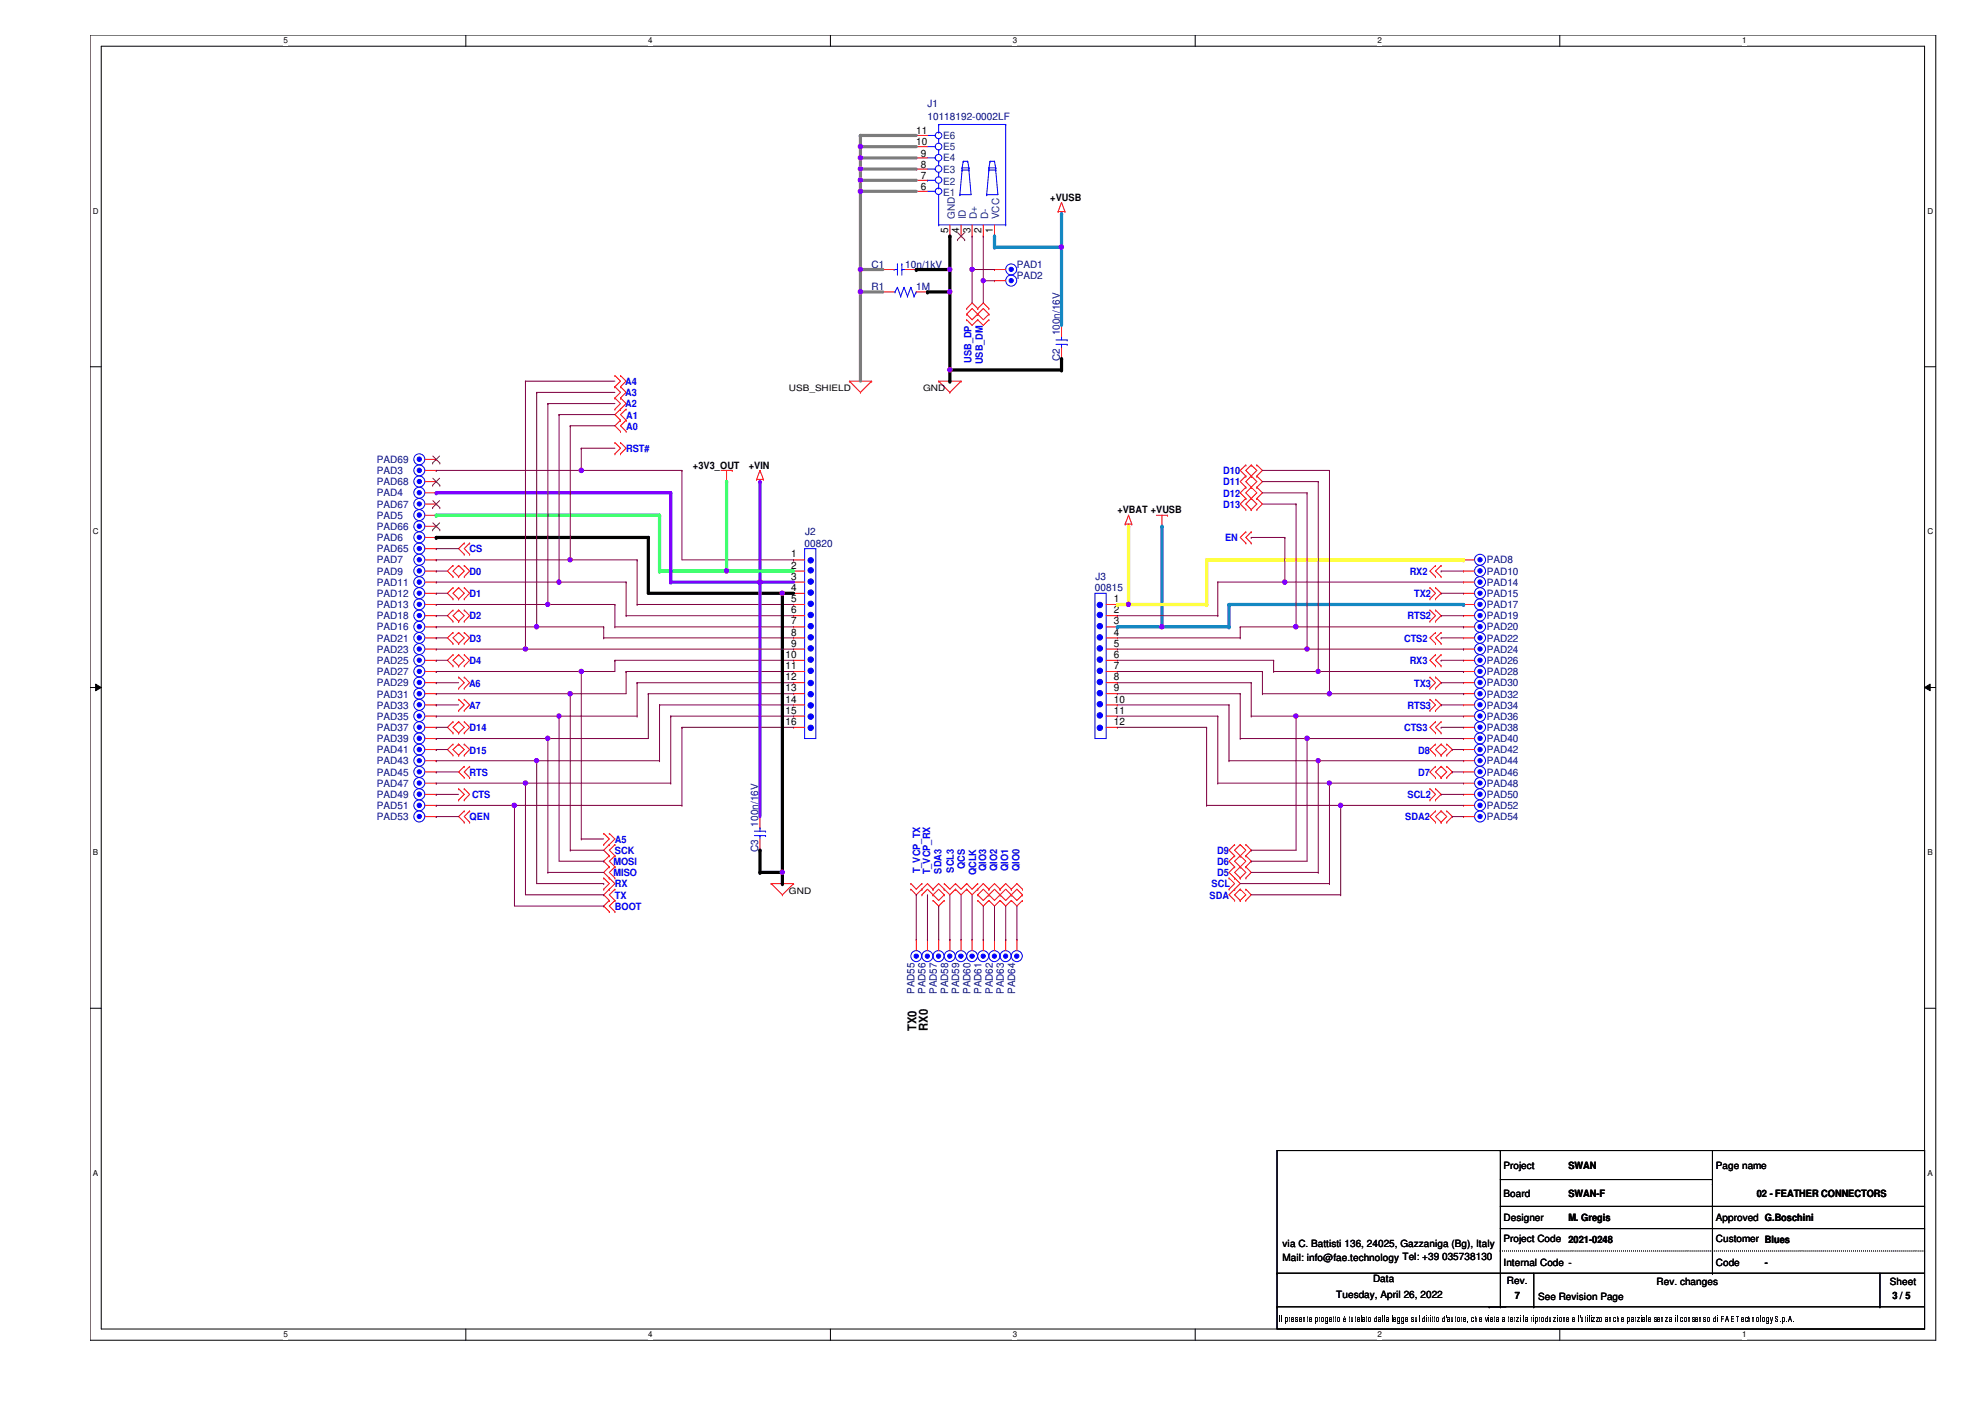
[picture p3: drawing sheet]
<svg xmlns="http://www.w3.org/2000/svg" width="420mm" height="297mm" viewBox="0 0 420 297" stroke-linecap="round" stroke-linejoin="round" font-family="sans-serif">
<defs><g id="words">
<g font-size="2.6">
<text x="193.9" y="218.1" transform="rotate(-90 193.9 218.1)">TX0</text>
<text x="196.3" y="218.1" transform="rotate(-90 196.3 218.1)">RX0</text>
</g>
<g font-size="2.1" fill="#000080">
<text x="196.2" y="22.6">J1</text>
<text x="196.2" y="25.4">10118192-0002LF</text>
<text x="184.4" y="56.6">C1</text>
<text x="191.5" y="56.6">10n/1kV</text>
<text x="215.1" y="56.6">PAD1</text>
<text x="215.1" y="59">PAD2</text>
<text x="184.4" y="61.3">R1</text>
<text x="193.8" y="61.3">1M</text>
<text x="224.2" y="71" transform="rotate(-90 224.2 71)">100n/16V</text>
<text x="224.2" y="76.4" transform="rotate(-90 224.2 76.4)">C2</text>
<text x="79.8" y="98">PAD69</text>
<text x="79.8" y="100.3">PAD3</text>
<text x="79.8" y="102.7">PAD68</text>
<text x="79.8" y="105">PAD4</text>
<text x="79.8" y="107.4">PAD67</text>
<text x="79.8" y="109.8">PAD5</text>
<text x="79.8" y="112.1">PAD66</text>
<text x="170.3" y="113.3">J2</text>
<text x="79.8" y="119.2">PAD7</text>
<text x="79.8" y="114.5">PAD6</text>
<text x="79.8" y="116.8">PAD65</text>
<text x="170.2" y="115.7">00820</text>
<text x="314.6" y="119.2">PAD8</text>
<text x="79.8" y="121.6">PAD9</text>
<text x="79.8" y="124">PAD11</text>
<text x="231.6" y="125.1">00815</text>
<text x="231.8" y="122.8">J3</text>
<text x="314.6" y="124">PAD14</text>
<text x="314.6" y="121.6">PAD10</text>
<text x="79.8" y="131">PAD18</text>
<text x="79.8" y="128.7">PAD13</text>
<text x="79.8" y="126.3">PAD12</text>
<text x="314.6" y="131">PAD19</text>
<text x="314.6" y="126.3">PAD15</text>
<text x="314.6" y="128.7">PAD17</text>
<text x="79.8" y="135.8">PAD21</text>
<text x="79.8" y="133.4">PAD16</text>
<text x="314.6" y="133.4">PAD20</text>
<text x="314.6" y="135.8">PAD22</text>
<text x="79.8" y="140.5">PAD25</text>
<text x="79.8" y="138.1">PAD23</text>
<text x="79.8" y="142.8">PAD27</text>
<text x="314.6" y="138.1">PAD24</text>
<text x="314.6" y="140.5">PAD26</text>
<text x="314.6" y="142.8">PAD28</text>
<text x="79.8" y="149.9">PAD33</text>
<text x="79.8" y="145.2">PAD29</text>
<text x="79.8" y="147.6">PAD31</text>
<text x="314.6" y="145.2">PAD30</text>
<text x="314.6" y="147.6">PAD32</text>
<text x="314.6" y="149.9">PAD34</text>
<text x="79.8" y="152.3">PAD35</text>
<text x="79.8" y="154.6">PAD37</text>
<text x="314.6" y="154.6">PAD38</text>
<text x="314.6" y="152.3">PAD36</text>
<text x="79.8" y="159.4">PAD41</text>
<text x="79.8" y="157">PAD39</text>
<text x="79.8" y="161.7">PAD43</text>
<text x="314.6" y="161.7">PAD44</text>
<text x="314.6" y="157">PAD40</text>
<text x="314.6" y="159.4">PAD42</text>
<text x="79.8" y="166.5">PAD47</text>
<text x="79.8" y="164.1">PAD45</text>
<text x="314.6" y="164.1">PAD46</text>
<text x="314.6" y="166.5">PAD48</text>
<text x="79.8" y="171.2">PAD51</text>
<text x="79.8" y="173.5">PAD53</text>
<text x="79.8" y="168.8">PAD49</text>
<text x="314.6" y="168.8">PAD50</text>
<text x="314.6" y="171.2">PAD52</text>
<text x="314.6" y="173.5">PAD54</text>
<text x="160.4" y="174.9" transform="rotate(-90 160.4 174.9)">100n/16V</text>
<text x="160.4" y="180.3" transform="rotate(-90 160.4 180.3)">C3</text>
<text x="193.5" y="210.3" transform="rotate(-90 193.5 210.3)">PAD55</text>
<text x="195.8" y="210.3" transform="rotate(-90 195.8 210.3)">PAD56</text>
<text x="198.2" y="210.3" transform="rotate(-90 198.2 210.3)">PAD57</text>
<text x="200.6" y="210.3" transform="rotate(-90 200.6 210.3)">PAD58</text>
<text x="202.9" y="210.3" transform="rotate(-90 202.9 210.3)">PAD59</text>
<text x="205.3" y="210.3" transform="rotate(-90 205.3 210.3)">PAD60</text>
<text x="207.6" y="210.3" transform="rotate(-90 207.6 210.3)">PAD61</text>
<text x="210" y="210.3" transform="rotate(-90 210 210.3)">PAD62</text>
<text x="212.4" y="210.3" transform="rotate(-90 212.4 210.3)">PAD63</text>
<text x="214.8" y="210.3" transform="rotate(-90 214.8 210.3)">PAD64</text>
</g>
<g font-size="2.1">
<text x="193.8" y="28.3">11</text>
<text x="193.8" y="30.6">10</text>
<text x="194.8" y="35.6">8</text>
<text x="194.8" y="33.2">9</text>
<text x="194.8" y="37.9">7</text>
<text x="194.8" y="40.3">6</text>
<text x="222.2" y="42.5">+VUSB</text>
<text x="200.6" y="49.2" transform="rotate(-90 200.6 49.2)">5</text>
<text x="202.9" y="49.2" transform="rotate(-90 202.9 49.2)">4</text>
<text x="205.3" y="49.2" transform="rotate(-90 205.3 49.2)">3</text>
<text x="207.6" y="49.2" transform="rotate(-90 207.6 49.2)">2</text>
<text x="210" y="49.2" transform="rotate(-90 210 49.2)">1</text>
<text x="146.6" y="99.2">+3V3_OUT</text>
<text x="158.4" y="99.2">+VIN</text>
<text x="236.4" y="108.6">+VBAT +VUSB</text>
<text x="167.4" y="117.9">1</text>
<text x="167.4" y="120.3">2</text>
<text x="167.4" y="122.6">3</text>
<text x="167.4" y="125">4</text>
<text x="167.4" y="127.4">5</text>
<text x="167.4" y="129.8">6</text>
<text x="235.7" y="127.4">1</text>
<text x="235.7" y="129.8">2</text>
<text x="167.4" y="132.1">7</text>
<text x="167.4" y="134.5">8</text>
<text x="167.4" y="136.8">9</text>
<text x="235.7" y="132.1">3</text>
<text x="235.7" y="134.5">4</text>
<text x="235.7" y="136.8">5</text>
<text x="166.2" y="139.2">10</text>
<text x="166.2" y="141.6">11</text>
<text x="166.2" y="143.9">12</text>
<text x="235.7" y="139.2">6</text>
<text x="235.7" y="141.6">7</text>
<text x="235.7" y="143.9">8</text>
<text x="166.2" y="146.3">13</text>
<text x="166.2" y="148.6">14</text>
<text x="235.7" y="146.3">9</text>
<text x="235.7" y="148.6">10</text>
<text x="166.2" y="151">15</text>
<text x="166.2" y="153.4">16</text>
<text x="235.7" y="151">11</text>
<text x="235.7" y="153.4">12</text>
<text x="318.1" y="247.2">Project</text>
<text x="331.8" y="247.3">SWAN</text>
<text x="363" y="247.2">Page name</text>
<text x="318.1" y="253.2">Board</text>
<text x="331.8" y="253.2">SWAN-F</text>
<text x="371.6" y="253.2">02 - FEATHER CONNECTORS</text>
<text x="271.4" y="263.8">via C. Battisti 136, 24025, Gazzaniga (Bg), Italy</text>
<text x="318.1" y="262.8">Project Code</text>
<text x="318.1" y="258.4">Designer</text>
<text x="331.8" y="262.9">2021-0248</text>
<text x="331.8" y="258.4">M. Gregis</text>
<text x="363" y="258.4">Approved G.Boschini</text>
<text x="363" y="262.8">Customer Blues</text>
<text x="271.4" y="266.8">Mail: info@fae.technology Tel: +39 035738130</text>
<text x="318.1" y="267.8">Internal Code ---</text>
<text x="318.1" y="267.8">Internal Code</text>
<text x="363" y="267.8">Code</text>
<text x="373.4" y="267.8">-</text>
<text x="282.7" y="274.7">Tuesday, April 26, 2022</text>
<text x="290.5" y="271.3">Data</text>
<text x="318.8" y="271.6">Rev.</text>
<text x="320.5" y="274.9">7</text>
<text x="325.4" y="275.1">See Revision Page</text>
<text x="350.5" y="271.8">Rev. changes</text>
<text x="399.8" y="271.8">Sheet</text>
<text x="400.4" y="274.9">3 / 5</text>
</g>
<g font-size="2.1" fill="#004080">
<text x="199.5" y="29.5">E6</text>
<text x="199.5" y="34.2">E4</text>
<text x="199.5" y="31.8">E5</text>
<text x="199.5" y="39.1">E2</text>
<text x="199.5" y="41.5">E1</text>
<text x="199.5" y="36.5">E3</text>
<text x="202" y="46.4" transform="rotate(-90 202 46.4)">GND</text>
<text x="204.3" y="46.4" transform="rotate(-90 204.3 46.4)">ID</text>
<text x="206.7" y="46.4" transform="rotate(-90 206.7 46.4)">D+</text>
<text x="209" y="46.4" transform="rotate(-90 209 46.4)">D-</text>
<text x="211.4" y="46.4" transform="rotate(-90 211.4 46.4)">VCC</text>
</g>
<g font-size="2.1" fill="#00f">
<text x="205.5" y="76.7" transform="rotate(-90 205.5 76.7)">USB_DP</text>
<text x="207.9" y="77" transform="rotate(-90 207.9 77)">USB_DM</text>
<text x="132.3" y="83.8">A3</text>
<text x="132.3" y="81.4">A4</text>
<text x="132.3" y="86.2">A2</text>
<text x="132.5" y="88.6">A1</text>
<text x="132.5" y="90.9">A0</text>
<text x="132.5" y="95.6">RST#</text>
<text x="258.8" y="100.4">D10</text>
<text x="258.8" y="107.4">D13</text>
<text x="258.8" y="105.1">D12</text>
<text x="258.8" y="102.7">D11</text>
<text x="99.4" y="116.9">CS</text>
<text x="259.2" y="114.5">EN</text>
<text x="99.4" y="121.6">D0</text>
<text x="298.2" y="121.6">RX2</text>
<text x="99.4" y="126.3">D1</text>
<text x="99.4" y="131.1">D2</text>
<text x="297.8" y="131.1">RTS2</text>
<text x="299.2" y="126.3">TX2</text>
<text x="99.4" y="135.8">D3</text>
<text x="297.1" y="135.8">CTS2</text>
<text x="99.4" y="140.5">D4</text>
<text x="298.2" y="140.5">RX3</text>
<text x="99.2" y="145.2">A6</text>
<text x="99.2" y="149.9">A7</text>
<text x="297.8" y="149.9">RTS3</text>
<text x="299.2" y="145.2">TX3</text>
<text x="99.4" y="154.7">D14</text>
<text x="297.1" y="154.7">CTS3</text>
<text x="99.4" y="159.4">D15</text>
<text x="300" y="159.4">D8</text>
<text x="99.4" y="164.1">RTS</text>
<text x="300" y="164.1">D7</text>
<text x="99.4" y="173.6">QEN</text>
<text x="99.9" y="168.9">CTS</text>
<text x="297.3" y="173.6">SDA2</text>
<text x="297.8" y="168.9">SCL2</text>
<text x="130.1" y="178.3">A5</text>
<text x="129.8" y="183">MOSI</text>
<text x="129.8" y="185.4">MISO</text>
<text x="130.1" y="180.7">SCK</text>
<text x="194.7" y="184.8" transform="rotate(-90 194.7 184.8)">T_VCP_TX</text>
<text x="196.8" y="185" transform="rotate(-90 196.8 185)">T_VCP_RX</text>
<text x="199.2" y="184.8" transform="rotate(-90 199.2 184.8)">SDA3</text>
<text x="201.8" y="184.6" transform="rotate(-90 201.8 184.6)">SCL3</text>
<text x="204.1" y="183.9" transform="rotate(-90 204.1 183.9)">QCS</text>
<text x="206.5" y="185.1" transform="rotate(-90 206.5 185.1)">QCLK</text>
<text x="208.6" y="184.3" transform="rotate(-90 208.6 184.3)">QIO3</text>
<text x="211" y="184.3" transform="rotate(-90 211 184.3)">QIO2</text>
<text x="213.3" y="184.3" transform="rotate(-90 213.3 184.3)">QIO1</text>
<text x="215.7" y="184.3" transform="rotate(-90 215.7 184.3)">QIO0</text>
<text x="257.5" y="180.7">D9</text>
<text x="257.5" y="183">D6</text>
<text x="257.5" y="185.4">D5</text>
<text x="130.1" y="187.7">RX</text>
<text x="130.1" y="190.1">TX</text>
<text x="255.9" y="190.1">SDA</text>
<text x="256.3" y="187.7">SCL</text>
<text x="130.1" y="192.5">BOOT</text>
</g>
<g font-size="1.9">
<text x="166.9" y="82.8">USB_SHIELD</text>
<text x="195.3" y="82.8">GND</text>
<text x="166.9" y="189.1">GND</text>
<text x="270.6" y="279.7">Il presente progetto è tutelato dalla legge sul diritto d'autore, che vieta a terzi la riproduzione e l'utilizzo anche parziale senza il consenso di FAE Technology S.p.A.</text>
</g>
<g font-size="1.7">
<text x="60" y="9.2">5</text>
<text x="137.1" y="9.2">4</text>
<text x="214.2" y="9.2">3</text>
<text x="291.4" y="9.2">2</text>
<text x="368.6" y="9.2">1</text>
<text x="19.6" y="45.2">D</text>
<text x="407.8" y="45.2">D</text>
<text x="19.6" y="113">C</text>
<text x="407.8" y="113">C</text>
<text x="19.6" y="180.9">B</text>
<text x="407.8" y="180.9">B</text>
<text x="19.6" y="248.8">A</text>
<text x="407.8" y="248.8">A</text>
<text x="60" y="283">5</text>
<text x="137.1" y="283">4</text>
<text x="214.2" y="283">3</text>
<text x="291.4" y="283">2</text>
<text x="368.6" y="283">1</text>
</g>
</g></defs>
<path d="M19.1 7.4h390.4v276.1h-390.4zM21.4 9.8h385.8v271.4h-385.8z" fill="none" stroke="#000" stroke-width=".21"/>
<g fill="#fff">
<path d="M60 7.7h.9v1.9h-.9z"/>
<path d="M60 281.4h.9v1.9h-.9z"/>
</g>
<path d="M98.6 7.4v2.4M98.6 281.2v2.3" fill="none" stroke="#000" stroke-width=".21"/>
<g fill="#fff">
<path d="M137.1 7.7h.9v1.9h-.9z"/>
<path d="M137.1 281.4h.9v1.9h-.9z"/>
</g>
<path d="M175.7 7.4v2.4M175.7 281.2v2.3" fill="none" stroke="#000" stroke-width=".21"/>
<g fill="#fff">
<path d="M214.2 7.7h1v1.9h-1z"/>
<path d="M214.2 281.4h1v1.9h-1z"/>
</g>
<path d="M252.9 7.4v2.4M252.9 281.2v2.3" fill="none" stroke="#000" stroke-width=".21"/>
<g fill="#fff">
<path d="M291.4 7.7h1v1.9h-1z"/>
<path d="M291.4 281.4h1v1.9h-1z"/>
</g>
<path d="M330 7.4v2.4M330 281.2v2.3" fill="none" stroke="#000" stroke-width=".21"/>
<g fill="#fff">
<path d="M368.6 7.7h.9v1.9h-.9z"/>
<path d="M368.6 281.4h.9v1.9h-.9z"/>
<path d="M19.6 43.7h1.3v1.9h-1.3z"/>
<path d="M407.8 43.7h1.2v1.9h-1.2z"/>
<path d="M19.6 111.5h1.3v1.9h-1.3z"/>
<path d="M407.8 111.5h1.2v1.9h-1.2z"/>
</g>
<path d="M19.1 77.6h2.3M407.2 77.6h2.3" fill="none" stroke="#000" stroke-width=".21"/>
<g fill="#fff">
<path d="M19.6 179.4h1.2v1.9h-1.2z"/>
<path d="M407.8 179.4h1.1v1.9h-1.1z"/>
</g>
<path d="M19.1 145.5h2.3M20.2 144.7l1.2 .8-1.2 .6zM407.2 145.5l1.1-.8v1.4zM407.2 145.5h2.3" fill="none" stroke="#000" stroke-width=".21"/>
<path d="M20.2 144.7l1.2 .8-1.2 .6zM407.2 145.5l1.1-.8v1.4z" fill="#000"/>
<g fill="#fff">
<path d="M19.6 247.2h1.2v1.9h-1.2z"/>
<path d="M407.8 247.2h1.1v1.9h-1.1z"/>
</g>
<g fill="none" stroke="#000" stroke-width=".21">
<path d="M19.1 213.3h2.3M407.2 213.3h2.3M270.2 243.4h137v37.8h-137zM317.4 255.2h89.8M317.4 243.4v33.1M317.4 259.9h89.8M317.4 249.6h44.9M362.3 250.5h.1M362.3 249.6h.1M362.3 243.4v26M407.2 255.2h.1M407.2 259.9h.1"/>
<path d="M270.2 276.5h.1M270.2 269.4h.1M270.2 276.5h137M270.2 269.4h137M315 276.5h.1M317.4 276.5h.1M324.5 276.5h.1M324.5 269.4v7.1M362.3 269.4h.1M397.7 276.5h.1M397.7 269.4v7.1"/>
</g>
<g fill="none" stroke="#f00" stroke-width=".21">
<path d="M223.9 44.7h.1M223.9 44.7h1.4M224.6 45.2h.1M224.6 42.8h.1M224.6 44.7v.5M224.6 42.8l-.7 1.9M224.6 42.8l.7 1.9M225.3 44.7h.1M130.1 79.5h.1M130.1 79.5l1.2 1.1-1.2 1.2M131.3 79.5h.1M131.3 79.5l1.2 1.1-1.2 1.2"/>
<path d="M204.5 65.3h.1M204.5 66.5h.1M204.5 67.6h.1M204.5 66.5l1.2 1.1 2.3-2.3 1.2 1.2M204.5 66.5l1.2-1.2 2.3 2.3 1.2-1.1M204.5 65.3l1.2-1.2 1.1 1.2M204.5 67.6l1.2 1.2 1.1-1.2M206.8 65.3h.1M206.8 66.5h.1M206.8 67.6h.1M206.8 65.3l1.2-1.2 1.2 1.2M206.8 67.6l1.2 1.2 1.2-1.2"/>
<path d="M209.2 65.3h.1M209.2 66.5h.1M209.2 67.6h.1M130.1 84.2h.1M130.1 86.6h.1M130.1 81.8h.1M130.1 96h.1M130.1 93.6h.1M130.1 84.2l1.2 1.2-1.2 1.2M130.1 93.6l1.2 1.2-1.2 1.2M130.1 81.8l1.2 1.2-1.2 1.2M131.3 88.9h.1"/>
<path d="M131.3 91.3h.1M131.3 86.6h.1M131.3 84.2h.1M131.3 81.8h.1M131.3 96h.1M131.3 93.6h.1M131.3 81.8l1.2 1.2-1.2 1.2M131.3 88.9l-1.2 1.2 1.2 1.2M131.3 86.6l-1.2 1.1 1.2 1.2M131.3 84.2l1.2 1.2-1.2 1.2M131.3 93.6l1.2 1.2-1.2 1.2M132.5 91.3h.1"/>
<path d="M132.5 88.9h.1M132.5 86.6h.1M132.5 88.9l-1.2 1.2 1.2 1.2M132.5 86.6l-1.2 1.1 1.2 1.2M152.5 99.5h2.4M153.7 99.5v2.4M154.9 99.5h.1M160.8 99.5h.1M160.8 99.5l-.7 1.9M160.8 99.5l.7 1.9M179.7 80.6h.1M179.7 80.6h4.7"/>
<path d="M179.7 80.6l2.3 2.4M182 83h.1M184.4 80.6h.1M184.4 80.6l-2.4 2.4M198.6 80.6h.1M198.6 80.6h4.7M198.6 80.6l2.4 2.4M201 83h.1M203.3 80.6h.1M203.3 80.6l-2.3 2.4M263.6 98.4h.1M263.6 98.4l-1.2 1.1 1.2 1.2"/>
<path d="M264.7 98.4h.1M264.7 98.4l1.2 1.1-1.2 1.2M264.7 98.4l-1.1 1.1 1.1 1.2M265.9 98.4h.1M265.9 98.4l1.2 1.1-1.2 1.2M95.8 119.6h.1M95.8 119.6l-1.1 1.2 1.1 1.2M97 119.6h.1M97 119.6l-1.2 1.2 1.2 1.2M97 119.6l1.2 1.2-1.2 1.2M98.2 119.6h.1M98.2 117.3h.1"/>
<path d="M98.2 114.9h.1M98.2 119.6l1.2 1.2-1.2 1.2M98.2 114.9l-1.2 1.2 1.2 1.2M99.4 114.9h.1M99.4 117.3h.1M99.4 114.9l-1.2 1.2 1.2 1.2M153.7 101.9h.1M160.1 101.4h.1M160.1 101.4h1.4M160.8 101.9h.1M160.8 101.4v.5M161.5 101.4h.1"/>
<path d="M238 110.9h.1M238 110.9h1.4M238.8 111.3h.1M238.8 109h.1M238.8 110.9v.4M238.8 109l-.8 1.9M238.8 109l.6 1.9M239.4 110.9h.1M244.6 109h2.4M245.8 111.3h.1M245.8 109v2.3M247 109h.1"/>
<path d="M263.6 112.5h.1M263.6 114.9h.1M263.6 107.8h.1M263.6 105.5h.1M263.6 103.1h.1M263.6 100.7h.1M263.6 112.5l-1.2 1.2 1.2 1.2M263.6 105.5l-1.2 1.1 1.2 1.2M263.6 103.1l-1.2 1.2 1.2 1.2M263.6 100.7l-1.2 1.2 1.2 1.2M264.7 112.5h.1M264.7 114.9h.1"/>
<path d="M264.7 107.8h.1M264.7 105.5h.1M264.7 103.1h.1M264.7 100.7h.1M264.7 112.5l-1.1 1.2 1.1 1.2M264.7 105.5l1.2 1.1-1.2 1.2M264.7 105.5l-1.1 1.1 1.1 1.2M264.7 103.1l1.2 1.2-1.2 1.2M264.7 103.1l-1.1 1.2 1.1 1.2M264.7 100.7l1.2 1.2-1.2 1.2M264.7 100.7l-1.1 1.2 1.1 1.2M265.9 105.5h.1"/>
<path d="M265.9 107.8h.1M265.9 103.1h.1M265.9 100.7h.1M265.9 105.5l1.2 1.1-1.2 1.2M265.9 103.1l1.2 1.2-1.2 1.2M265.9 100.7l1.2 1.2-1.2 1.2M303.7 119.6h.1M303.7 119.6l-1.2 1.2 1.2 1.2M304.9 119.6h.1M304.9 119.6l-1.2 1.2 1.2 1.2M95.8 122h.1M95.8 124.3h.1"/>
<path d="M95.8 126.7h.1M95.8 129.1h.1M95.8 131.4h.1M95.8 133.8h.1M95.8 136.1h.1M95.8 138.5h.1M95.8 124.3l-1.1 1.2 1.1 1.2M95.8 129.1l-1.1 1.2 1.1 1.1M95.8 133.8l-1.1 1.2 1.1 1.1M95.8 138.5l-1.1 1.2 1.1 1.2M97 122h.1M97 126.7h.1"/>
<path d="M97 124.3h.1M97 131.4h.1M97 129.1h.1M97 136.1h.1M97 133.8h.1M97 138.5h.1M97 124.3l-1.2 1.2 1.2 1.2M97 124.3l1.2 1.2-1.2 1.2M97 129.1l-1.2 1.2 1.2 1.1M97 129.1l1.2 1.2-1.2 1.1M97 133.8l-1.2 1.2 1.2 1.1M97 133.8l1.2 1.2-1.2 1.1"/>
<path d="M97 138.5l-1.2 1.2 1.2 1.2M97 138.5l1.2 1.2-1.2 1.2M98.2 122h.1M98.2 126.7h.1M98.2 124.3h.1M98.2 131.4h.1M98.2 129.1h.1M98.2 136.1h.1M98.2 133.8h.1M98.2 138.5h.1M98.2 124.3l1.2 1.2-1.2 1.2M98.2 133.8l1.2 1.2-1.2 1.1"/>
<path d="M98.2 129.1l1.2 1.2-1.2 1.1M98.2 138.5l1.2 1.2-1.2 1.2M302.5 129.1h.1M302.5 131.4h.1M302.5 124.3h.1M302.5 126.7h.1M302.5 129.1l1.2 1.2-1.2 1.1M302.5 124.3l1.2 1.2-1.2 1.2M303.7 133.8h.1M303.7 136.1h.1M303.7 131.4h.1M303.7 129.1h.1"/>
<path d="M303.7 126.7h.1M303.7 124.3h.1M303.7 138.5h.1M303.7 122h.1M303.7 133.8l-1.2 1.2 1.2 1.1M303.7 129.1l1.2 1.2-1.2 1.1M303.7 124.3l1.2 1.2-1.2 1.2M303.7 138.5l-1.2 1.2 1.2 1.2M304.9 133.8h.1M304.9 136.1h.1M304.9 138.5h.1M304.9 122h.1"/>
<path d="M304.9 133.8l-1.2 1.2 1.2 1.1M304.9 138.5l-1.2 1.2 1.2 1.2M95.8 140.9h.1M95.8 152.7h.1M95.8 155.1h.1M95.8 157.4h.1M95.8 159.8h.1M95.8 152.7l-1.1 1.2 1.1 1.2M95.8 157.4l-1.1 1.2 1.1 1.2M97 140.9h.1M97 143.3h.1M97 145.6h.1"/>
<path d="M97 148h.1M97 150.3h.1M97 155.1h.1M97 152.7h.1M97 159.8h.1M97 157.4h.1M97 143.3l1.2 1.1-1.2 1.2M97 148l1.2 1.1-1.2 1.2M97 152.7l-1.2 1.2 1.2 1.2M97 152.7l1.2 1.2-1.2 1.2M97 157.4l-1.2 1.2 1.2 1.2M97 157.4l1.2 1.2-1.2 1.2"/>
<path d="M98.2 140.9h.1M98.2 143.3h.1M98.2 145.6h.1M98.2 148h.1M98.2 150.3h.1M98.2 155.1h.1M98.2 152.7h.1M98.2 159.8h.1M98.2 157.4h.1M98.2 143.3l1.2 1.1-1.2 1.2M98.2 148l1.2 1.1-1.2 1.2M98.2 152.7l1.2 1.2-1.2 1.2"/>
<path d="M98.2 157.4l1.2 1.2-1.2 1.2M302.5 148h.1M302.5 150.3h.1M302.5 143.3h.1M302.5 145.6h.1M302.5 143.3l1.2 1.1-1.2 1.2M302.5 148l1.2 1.1-1.2 1.2M303.7 152.7h.1M303.7 155.1h.1M303.7 159.8h.1M303.7 157.4h.1M303.7 150.3h.1"/>
<path d="M303.7 148h.1M303.7 145.6h.1M303.7 143.3h.1M303.7 140.9h.1M303.7 152.7l-1.2 1.2 1.2 1.2M303.7 157.4l-1.2 1.2 1.2 1.2M303.7 148l1.2 1.1-1.2 1.2M303.7 143.3l1.2 1.1-1.2 1.2M304.9 152.7h.1M304.9 155.1h.1M304.9 159.8h.1M304.9 157.4h.1"/>
<path d="M304.9 140.9h.1M304.9 152.7l-1.2 1.2 1.2 1.2M304.9 157.4l1.2 1.2-1.2 1.2M304.9 157.4l-1.2 1.2 1.2 1.2M306.1 157.4h.1M306.1 159.8h.1M306.1 157.4l1.2 1.2-1.2 1.2M97 166.9h.1M97 169.2h.1M97 166.9l1.2 1.2-1.2 1.1M98.2 166.9h.1M98.2 169.2h.1"/>
<path d="M98.2 162.1h.1M98.2 164.5h.1M98.2 171.6h.1M98.2 173.9h.1M98.2 166.9l1.2 1.2-1.2 1.1M98.2 162.1l-1.2 1.2 1.2 1.2M98.2 171.6l-1.2 1.2 1.2 1.1M99.4 164.5h.1M99.4 162.1h.1M99.4 173.9h.1M99.4 171.6h.1M99.4 162.1l-1.2 1.2 1.2 1.2"/>
<path d="M99.4 171.6l-1.2 1.2 1.2 1.1M127.7 176.3h.1M127.7 178.7h.1M127.7 176.3l1.2 1.2-1.2 1.2M128.9 176.3h.1M128.9 178.7h.1M128.9 176.3l1.2 1.2-2.4 2.4 1.2 1.2M130.1 178.7h.1M130.1 178.7l-1.2 1.2 1.2 1.2M261.2 178.7h.1M261.2 178.7l-1.2 1.2 1.2 1.2M262.4 178.7h.1"/>
<path d="M262.4 178.7l1.2 1.2-1.2 1.2M262.4 178.7l-1.2 1.2 1.2 1.2M263.6 178.7h.1M263.6 178.7l1.1 1.2-1.1 1.2M302.5 166.9h.1M302.5 169.2h.1M302.5 166.9l1.2 1.2-1.2 1.1M303.7 164.5h.1M303.7 162.1h.1M303.7 173.9h.1M303.7 171.6h.1M303.7 169.2h.1"/>
<path d="M303.7 166.9h.1M303.7 162.1l-1.2 1.2 1.2 1.2M303.7 171.6l-1.2 1.2 1.2 1.1M303.7 166.9l1.2 1.2-1.2 1.1M304.9 164.5h.1M304.9 162.1h.1M304.9 173.9h.1M304.9 171.6h.1M304.9 162.1l1.2 1.2-1.2 1.2M304.9 162.1l-1.2 1.2 1.2 1.2M304.9 171.6l1.2 1.2-1.2 1.1M304.9 171.6l-1.2 1.2 1.2 1.1"/>
<path d="M306.1 162.1h.1M306.1 164.5h.1M306.1 171.6h.1M306.1 173.9h.1M306.1 162.1l1.2 1.2-1.2 1.2M306.1 171.6l1.2 1.2-1.2 1.1M127.7 185.8h.1M127.7 188.1h.1M127.7 185.8l1.2 1.1-1.2 1.2M128.9 181.1h.1M128.9 183.4h.1M128.9 185.8h.1"/>
<path d="M128.9 188.1h.1M128.9 190.5h.1M128.9 192.9h.1M128.9 181.1l-1.2 1.1 1.2 1.2M128.9 183.4l-1.2 1.2 2.4 2.3-2.4 2.4 1.2 1.2M128.9 190.5l-1.2 1.2 1.2 1.2M130.1 181.1h.1M130.1 183.4h.1M130.1 185.8h.1M130.1 188.1h.1M130.1 190.5h.1M130.1 192.9h.1"/>
<path d="M130.1 181.1l-1.2 1.1 1.2 1.2M130.1 183.4l-1.2 1.2 1.2 1.2M130.1 188.1l-1.2 1.2 1.2 1.2M130.1 190.5l-1.2 1.2 1.2 1.2M163.2 186.9h.1M163.2 186.9h4.7M163.2 186.9l2.3 2.4M165.5 189.3h.1M167.9 186.9h.1M167.9 186.9l-2.4 2.4M192.7 188.1h.1M192.7 186.9h.1"/>
<path d="M192.7 188.1l1.1 1.2 2.4-2.4 1.2 1.2M192.7 186.9l1.1 1.2 1.2-1.2M195 188.1h.1M195 186.9h.1M195 189.3h.1M195 189.3l1.2-1.2 2.4 2.4 1.2-1.2M197.4 188.1h.1M197.4 189.3h.1M197.4 190.5h.1M197.4 188.1l1.2-1.2 2.4 2.4 1.1-1.2M197.4 190.5l1.2 1.2 1.2-1.2M197.4 189.3l1.2-1.2 1.2 1.2"/>
<path d="M199.8 188.1h.1M199.8 186.9h.1M199.8 190.5h.1M199.8 189.3h.1M199.8 186.9l1.2 1.2 1.1-1.2M202.1 188.1h.1M202.1 186.9h.1M202.1 188.1l1.2 1.2 1.2-1.2M202.1 186.9l1.2 1.2 1.2-1.2M204.5 188.1h.1M204.5 186.9h.1M204.5 188.1l1.2 1.2 2.3-2.4 1.2 1.2"/>
<path d="M204.5 186.9l1.2 1.2 1.1-1.2M206.8 190.5h.1M206.8 189.3h.1M206.8 188.1h.1M206.8 186.9h.1M206.8 189.3l1.2-1.2 2.4 2.4 2.4-2.4 2.3 2.4 1.2-1.2M206.8 189.3l1.2 1.2 2.4-2.4 2.4 2.4 2.3-2.4 1.2 1.2M206.8 190.5l1.2 1.2 1.2-1.2M209.2 190.5h.1M209.2 189.3h.1M209.2 188.1h.1M209.2 188.1l1.2-1.2 1.2 1.2"/>
<path d="M209.2 190.5l1.2 1.2 1.2-1.2M211.6 190.5h.1M211.6 189.3h.1M211.6 188.1h.1M211.6 190.5l1.2 1.2 1.2-1.2M211.6 188.1l1.2-1.2 1.2 1.2M214 190.5h.1M214 189.3h.1M214 188.1h.1M214 190.5l1.1 1.2 1.2-1.2M214 188.1l1.1-1.2 1.2 1.2M216.3 190.5h.1"/>
<path d="M216.3 189.3h.1M216.3 188.1h.1M260 185.8h.1M260 188.1h.1M260 185.8l1.2 1.1-1.2 1.2M261.2 181.1h.1M261.2 183.4h.1M261.2 185.8h.1M261.2 188.1h.1M261.2 190.5h.1M261.2 181.1l-1.2 1.1 1.2 1.2M261.2 183.4l-1.2 1.2 2.4 2.3-2.4 2.4 1.2 1.2"/>
<path d="M262.4 181.1h.1M262.4 183.4h.1M262.4 185.8h.1M262.4 190.5h.1M262.4 188.1h.1M262.4 181.1l1.2 1.1-2.4 2.4 1.2 1.2M262.4 181.1l-1.2 1.1 2.4 2.4-1.2 1.2M262.4 188.1l1.2 1.2-1.2 1.2M262.4 188.1l-1.2 1.2 1.2 1.2M263.6 181.1h.1M263.6 183.4h.1M263.6 185.8h.1"/>
<path d="M263.6 188.1h.1M263.6 190.5h.1M263.6 181.1l1.1 1.1-1.1 1.2M263.6 183.4l1.1 1.2-1.1 1.2M263.6 188.1l1.1 1.2-1.1 1.2"/>
</g>
<path d="M317.4 264.7h89.8M407.2 264.7h.1" fill="none" stroke="#000" stroke-width=".21" stroke-dasharray="0 .4"/>
<circle cx="88.7" cy="158.6" r=".46" fill="#00f"/>
<g fill="none" stroke="#00f" stroke-width=".21">
<circle cx="88.7" cy="158.6" r=".46"/>
<circle cx="88.7" cy="158.6" r="1.15"/>
</g>
<path d="M89.9 158.6h2.4M92.3 158.6h.1" fill="none" stroke="#f00" stroke-width=".21"/>
<circle cx="313.1" cy="123.1" r=".46" fill="#00f"/>
<g fill="none" stroke="#00f" stroke-width=".21">
<circle cx="313.1" cy="123.1" r=".46"/>
<circle cx="313.1" cy="123.1" r="1.15"/>
</g>
<path d="M309.6 123.1h.1M309.6 123.1h2.4" fill="none" stroke="#f00" stroke-width=".21"/>
<circle cx="88.7" cy="165.7" r=".45" fill="#00f"/>
<g fill="none" stroke="#00f" stroke-width=".21">
<circle cx="88.7" cy="165.7" r=".45"/>
<circle cx="88.7" cy="165.7" r="1.17"/>
</g>
<path d="M89.9 165.7h2.4M92.3 165.7h.1" fill="none" stroke="#f00" stroke-width=".21"/>
<circle cx="313.1" cy="130.2" r=".45" fill="#00f"/>
<g fill="none" stroke="#00f" stroke-width=".21">
<path d="M231.6 125.5h2.4v30.8h-2.4z"/>
<circle cx="313.1" cy="130.2" r=".45"/>
<circle cx="313.1" cy="130.2" r="1.17"/>
</g>
<path d="M309.6 130.3h.1M309.6 130.3h2.4" fill="none" stroke="#f00" stroke-width=".21"/>
<circle cx="232.7" cy="128" r=".57" fill="#00f"/>
<circle cx="232.7" cy="128" r=".57" fill="none" stroke="#00f" stroke-width=".21"/>
<circle cx="232.7" cy="132.5" r=".57" fill="#00f"/>
<circle cx="232.7" cy="132.5" r=".57" fill="none" stroke="#00f" stroke-width=".21"/>
<circle cx="232.7" cy="130.1" r=".57" fill="#00f"/>
<circle cx="232.7" cy="130.1" r=".57" fill="none" stroke="#00f" stroke-width=".21"/>
<circle cx="232.7" cy="134.8" r=".57" fill="#00f"/>
<circle cx="232.7" cy="134.8" r=".57" fill="none" stroke="#00f" stroke-width=".21"/>
<circle cx="232.7" cy="137.2" r=".57" fill="#00f"/>
<circle cx="232.7" cy="137.2" r=".57" fill="none" stroke="#00f" stroke-width=".21"/>
<circle cx="232.7" cy="139.5" r=".57" fill="#00f"/>
<circle cx="232.7" cy="139.5" r=".57" fill="none" stroke="#00f" stroke-width=".21"/>
<circle cx="232.7" cy="141.9" r=".57" fill="#00f"/>
<circle cx="232.7" cy="141.9" r=".57" fill="none" stroke="#00f" stroke-width=".21"/>
<circle cx="232.7" cy="144.3" r=".57" fill="#00f"/>
<circle cx="232.7" cy="144.3" r=".57" fill="none" stroke="#00f" stroke-width=".21"/>
<circle cx="232.7" cy="146.7" r=".57" fill="#00f"/>
<circle cx="232.7" cy="146.7" r=".57" fill="none" stroke="#00f" stroke-width=".21"/>
<circle cx="232.7" cy="149" r=".57" fill="#00f"/>
<circle cx="232.7" cy="149" r=".57" fill="none" stroke="#00f" stroke-width=".21"/>
<circle cx="232.7" cy="151.4" r=".57" fill="#00f"/>
<circle cx="232.7" cy="151.4" r=".57" fill="none" stroke="#00f" stroke-width=".21"/>
<circle cx="232.7" cy="154" r=".57" fill="#00f"/>
<circle cx="232.7" cy="154" r=".57" fill="none" stroke="#00f" stroke-width=".21"/>
<g fill="none" stroke="#f00" stroke-width=".21">
<path d="M234 127.9h2.4M234 130.3h2.4M234 132.6h2.4M234 135h2.4M234 137.3h2.4M234 139.7h2.4M236.4 127.9h.1M236.4 130.3h.1M236.4 132.6h.1M236.4 135h.1M236.4 137.3h.1M236.4 139.7h.1"/>
<path d="M234 142.1h2.4M234 144.4h2.4M234 146.8h2.4M234 149.1h2.4M234 151.5h2.4M234 153.9h2.4M236.4 142.1h.1M236.4 144.4h.1M236.4 146.8h.1M236.4 149.1h.1M236.4 151.5h.1M236.4 153.9h.1"/>
</g>
<circle cx="313.1" cy="137.3" r=".45" fill="#00f"/>
<g fill="none" stroke="#00f" stroke-width=".21">
<circle cx="313.1" cy="137.3" r=".45"/>
<circle cx="313.1" cy="137.3" r="1.17"/>
</g>
<path d="M309.6 137.3h.1M309.6 137.3h2.4" fill="none" stroke="#f00" stroke-width=".21"/>
<circle cx="215.1" cy="202.3" r=".46" fill="#00f"/>
<g fill="none" stroke="#00f" stroke-width=".21">
<circle cx="215.1" cy="202.3" r=".46"/>
<circle cx="215.1" cy="202.3" r="1.17"/>
</g>
<path d="M215.1 198.8h.1M215.1 198.8v2.3" fill="none" stroke="#f00" stroke-width=".21"/>
<circle cx="313.1" cy="144.4" r=".46" fill="#00f"/>
<g fill="none" stroke="#00f" stroke-width=".21">
<circle cx="313.1" cy="144.4" r=".46"/>
<circle cx="313.1" cy="144.4" r="1.17"/>
</g>
<path d="M309.6 144.4h.1M309.6 144.4h2.4" fill="none" stroke="#f00" stroke-width=".21"/>
<circle cx="88.7" cy="118.4" r=".45" fill="#00f"/>
<g fill="none" stroke="#00f" stroke-width=".21">
<circle cx="88.7" cy="118.4" r=".45"/>
<circle cx="88.7" cy="118.4" r="1.17"/>
</g>
<path d="M89.9 118.4h2.4M92.3 118.4h.1" fill="none" stroke="#f00" stroke-width=".21"/>
<circle cx="88.7" cy="149.1" r=".45" fill="#00f"/>
<g fill="none" stroke="#00f" stroke-width=".21">
<circle cx="88.7" cy="149.1" r=".45"/>
<circle cx="88.7" cy="149.1" r="1.17"/>
</g>
<path d="M89.9 149.1h2.4M92.3 149.1h.1" fill="none" stroke="#f00" stroke-width=".21"/>
<circle cx="198.6" cy="202.3" r=".45" fill="#00f"/>
<g fill="none" stroke="#00f" stroke-width=".21">
<circle cx="198.6" cy="202.3" r=".45"/>
<circle cx="198.6" cy="202.3" r="1.17"/>
</g>
<path d="M198.6 198.8h.1M198.6 198.8v2.3" fill="none" stroke="#f00" stroke-width=".21"/>
<circle cx="313.1" cy="168" r=".46" fill="#00f"/>
<g fill="none" stroke="#00f" stroke-width=".21">
<circle cx="313.1" cy="168" r=".46"/>
<circle cx="313.1" cy="168" r="1.17"/>
</g>
<path d="M309.6 168.1h.1M309.6 168.1h2.4" fill="none" stroke="#f00" stroke-width=".21"/>
<circle cx="88.7" cy="101.9" r=".45" fill="#00f"/>
<g fill="none" stroke="#00f" stroke-width=".21">
<circle cx="88.7" cy="101.9" r=".45"/>
<circle cx="88.7" cy="101.9" r="1.17"/>
</g>
<path d="M89.9 101.9h2.4M92.3 101.9h.1" fill="none" stroke="#f00" stroke-width=".21"/>
<path d="M91.5 102.7h.1M91.6 101.2l1.4 1.5M93 101.2l-1.5 1.5M93 102.7h.1" fill="none" stroke="#804000" stroke-width=".21"/>
<circle cx="88.7" cy="139.7" r=".45" fill="#00f"/>
<g fill="none" stroke="#00f" stroke-width=".21">
<circle cx="88.7" cy="139.7" r=".45"/>
<circle cx="88.7" cy="139.7" r="1.17"/>
</g>
<path d="M89.9 139.7h2.4M92.3 139.7h.1" fill="none" stroke="#f00" stroke-width=".21"/>
<circle cx="88.7" cy="151.5" r=".45" fill="#00f"/>
<g fill="none" stroke="#00f" stroke-width=".21">
<path d="M170.2 116.1h2.4v40.2h-2.4z"/>
<circle cx="88.7" cy="151.5" r=".45"/>
<circle cx="88.7" cy="151.5" r="1.17"/>
</g>
<path d="M89.9 151.5h2.4M92.3 151.5h.1" fill="none" stroke="#f00" stroke-width=".21"/>
<circle cx="171.5" cy="118.5" r=".57" fill="#00f"/>
<circle cx="171.5" cy="118.5" r=".57" fill="none" stroke="#00f" stroke-width=".21"/>
<circle cx="171.5" cy="123" r=".57" fill="#00f"/>
<circle cx="171.5" cy="123" r=".57" fill="none" stroke="#00f" stroke-width=".21"/>
<circle cx="171.5" cy="120.7" r=".57" fill="#00f"/>
<circle cx="171.5" cy="120.7" r=".57" fill="none" stroke="#00f" stroke-width=".21"/>
<circle cx="171.5" cy="125.4" r=".57" fill="#00f"/>
<circle cx="171.5" cy="125.4" r=".57" fill="none" stroke="#00f" stroke-width=".21"/>
<circle cx="171.5" cy="127.7" r=".57" fill="#00f"/>
<circle cx="171.5" cy="127.7" r=".57" fill="none" stroke="#00f" stroke-width=".21"/>
<circle cx="171.5" cy="130.1" r=".57" fill="#00f"/>
<circle cx="171.5" cy="130.1" r=".57" fill="none" stroke="#00f" stroke-width=".21"/>
<circle cx="171.5" cy="132.5" r=".57" fill="#00f"/>
<circle cx="171.5" cy="132.5" r=".57" fill="none" stroke="#00f" stroke-width=".21"/>
<circle cx="171.5" cy="134.8" r=".57" fill="#00f"/>
<circle cx="171.5" cy="134.8" r=".57" fill="none" stroke="#00f" stroke-width=".21"/>
<circle cx="171.5" cy="137.2" r=".57" fill="#00f"/>
<circle cx="171.5" cy="137.2" r=".57" fill="none" stroke="#00f" stroke-width=".21"/>
<circle cx="171.5" cy="139.5" r=".57" fill="#00f"/>
<circle cx="171.5" cy="139.5" r=".57" fill="none" stroke="#00f" stroke-width=".21"/>
<circle cx="171.5" cy="141.9" r=".57" fill="#00f"/>
<circle cx="171.5" cy="141.9" r=".57" fill="none" stroke="#00f" stroke-width=".21"/>
<circle cx="171.5" cy="144.5" r=".57" fill="#00f"/>
<circle cx="171.5" cy="144.5" r=".57" fill="none" stroke="#00f" stroke-width=".21"/>
<circle cx="171.5" cy="146.9" r=".57" fill="#00f"/>
<circle cx="171.5" cy="146.9" r=".57" fill="none" stroke="#00f" stroke-width=".21"/>
<circle cx="171.5" cy="149.2" r=".57" fill="#00f"/>
<circle cx="171.5" cy="149.2" r=".57" fill="none" stroke="#00f" stroke-width=".21"/>
<circle cx="171.5" cy="151.6" r=".57" fill="#00f"/>
<circle cx="171.5" cy="151.6" r=".57" fill="none" stroke="#00f" stroke-width=".21"/>
<circle cx="171.5" cy="154" r=".57" fill="#00f"/>
<circle cx="171.5" cy="154" r=".57" fill="none" stroke="#00f" stroke-width=".21"/>
<g fill="none" stroke="#f00" stroke-width=".21">
<path d="M167.9 118.4h.1M167.9 118.4h2.3M167.9 120.8h.1M167.9 123.1h.1M167.9 125.5h.1M167.9 127.9h.1M167.9 130.3h.1M167.9 132.6h.1M167.9 135h.1M167.9 137.3h.1M167.9 139.7h.1M167.9 120.8h2.3"/>
<path d="M167.9 123.1h2.3M167.9 125.5h2.3M167.9 127.9h2.3M167.9 130.3h2.3M167.9 132.6h2.3M167.9 135h2.3M167.9 137.3h2.3M167.9 139.7h2.3M167.9 142.1h.1M167.9 144.4h.1M167.9 146.8h.1M167.9 149.1h.1"/>
<path d="M167.9 151.5h.1M167.9 153.9h.1M167.9 142.1h2.3M167.9 144.4h2.3M167.9 146.8h2.3M167.9 149.1h2.3M167.9 151.5h2.3M167.9 153.9h2.3"/>
</g>
<circle cx="205.7" cy="202.3" r=".46" fill="#00f"/>
<g fill="none" stroke="#00f" stroke-width=".21">
<circle cx="205.6" cy="202.3" r="1.15"/>
<circle cx="205.7" cy="202.3" r=".46"/>
</g>
<path d="M205.7 198.8h.1M205.7 198.8v2.3" fill="none" stroke="#f00" stroke-width=".21"/>
<circle cx="313.1" cy="160.9" r=".45" fill="#00f"/>
<g fill="none" stroke="#00f" stroke-width=".21">
<circle cx="313.1" cy="160.9" r=".45"/>
<circle cx="313.1" cy="160.9" r="1.17"/>
</g>
<path d="M309.6 161h.1M309.6 161h2.4" fill="none" stroke="#f00" stroke-width=".21"/>
<circle cx="88.7" cy="104.2" r=".45" fill="#00f"/>
<g fill="none" stroke="#00f" stroke-width=".21">
<circle cx="88.7" cy="104.2" r=".45"/>
<circle cx="88.7" cy="104.2" r="1.17"/>
</g>
<path d="M89.9 104.3h2.4M92.3 104.3h.1" fill="none" stroke="#f00" stroke-width=".21"/>
<circle cx="88.7" cy="130.2" r=".45" fill="#00f"/>
<g fill="none" stroke="#00f" stroke-width=".21">
<circle cx="88.7" cy="130.2" r=".45"/>
<circle cx="88.7" cy="130.2" r="1.17"/>
</g>
<path d="M89.9 130.3h2.4M92.3 130.3h.1" fill="none" stroke="#f00" stroke-width=".21"/>
<circle cx="88.7" cy="137.3" r=".45" fill="#00f"/>
<g fill="none" stroke="#00f" stroke-width=".21">
<circle cx="88.7" cy="137.3" r=".45"/>
<circle cx="88.7" cy="137.3" r="1.17"/>
</g>
<path d="M89.9 137.3h2.4M92.3 137.3h.1" fill="none" stroke="#f00" stroke-width=".21"/>
<circle cx="88.7" cy="120.8" r=".46" fill="#00f"/>
<g fill="none" stroke="#00f" stroke-width=".21">
<path d="M223.4 72.9h2.4M223.4 71.9h2.4M224.6 71.2h.1M224.6 72.9h.1M224.6 71.2v.7M224.6 72.9v.7M225.8 72.9h.1M225.8 71.9h.1M159.6 176.8h2.4M159.6 175.9h2.4M160.8 175.1h.1M160.8 176.8h.1"/>
<path d="M160.8 175.1v.8M160.8 176.8v.7M162 176.8h.1M162 175.9h.1"/>
<circle cx="88.7" cy="120.8" r=".46"/>
<circle cx="88.7" cy="120.8" r="1.17"/>
</g>
<path d="M224.6 68.8h.1M224.6 75.9h.1M224.6 68.8v2.4M224.6 73.6v2.3M89.9 120.8h2.4M92.3 120.8h.1M160.8 172.8h.1M160.8 179.9h.1M160.8 172.8v2.3M160.8 177.5v2.4" fill="none" stroke="#f00" stroke-width=".21"/>
<circle cx="313.1" cy="153.9" r=".45" fill="#00f"/>
<g fill="none" stroke="#00f" stroke-width=".21">
<circle cx="313.1" cy="153.9" r=".45"/>
<circle cx="313.1" cy="153.9" r="1.17"/>
</g>
<path d="M309.6 153.9h.1M309.6 153.9h2.4" fill="none" stroke="#f00" stroke-width=".21"/>
<circle cx="313.1" cy="125.5" r=".45" fill="#00f"/>
<g fill="none" stroke="#00f" stroke-width=".21">
<circle cx="313.1" cy="125.5" r=".45"/>
<circle cx="313.1" cy="125.5" r="1.17"/>
</g>
<path d="M309.6 125.5h.1M309.6 125.5h2.4" fill="none" stroke="#f00" stroke-width=".21"/>
<circle cx="88.7" cy="170.4" r=".46" fill="#00f"/>
<g fill="none" stroke="#00f" stroke-width=".21">
<circle cx="88.7" cy="170.4" r=".46"/>
<circle cx="88.7" cy="170.4" r="1.15"/>
</g>
<path d="M89.9 170.4h2.4M92.3 170.4h.1" fill="none" stroke="#f00" stroke-width=".21"/>
<circle cx="313.1" cy="132.6" r=".46" fill="#00f"/>
<g fill="none" stroke="#00f" stroke-width=".21">
<circle cx="313.1" cy="132.6" r=".46"/>
<circle cx="313.1" cy="132.6" r="1.17"/>
</g>
<path d="M309.6 132.6h.1M309.6 132.6h2.4" fill="none" stroke="#f00" stroke-width=".21"/>
<circle cx="212.7" cy="202.3" r=".45" fill="#00f"/>
<g fill="none" stroke="#00f" stroke-width=".21">
<circle cx="212.7" cy="202.3" r=".45"/>
<circle cx="212.7" cy="202.3" r="1.17"/>
</g>
<path d="M212.8 198.8h.1M212.8 198.8v2.3" fill="none" stroke="#f00" stroke-width=".21"/>
<circle cx="313.1" cy="146.8" r=".46" fill="#00f"/>
<g fill="none" stroke="#00f" stroke-width=".21">
<circle cx="313.1" cy="146.8" r=".46"/>
<circle cx="313.1" cy="146.8" r="1.15"/>
</g>
<path d="M309.6 146.8h.1M309.6 146.8h2.4" fill="none" stroke="#f00" stroke-width=".21"/>
<circle cx="88.7" cy="123.1" r=".46" fill="#00f"/>
<g fill="none" stroke="#00f" stroke-width=".21">
<circle cx="88.7" cy="123.1" r=".46"/>
<circle cx="88.7" cy="123.1" r="1.15"/>
</g>
<path d="M89.9 123.1h2.4M92.3 123.1h.1" fill="none" stroke="#f00" stroke-width=".21"/>
<circle cx="196.2" cy="202.3" r=".45" fill="#00f"/>
<g fill="none" stroke="#00f" stroke-width=".21">
<circle cx="196.2" cy="202.3" r=".45"/>
<circle cx="196.2" cy="202.3" r="1.17"/>
</g>
<path d="M196.2 198.8h.1M196.2 198.8v2.3" fill="none" stroke="#f00" stroke-width=".21"/>
<circle cx="313.1" cy="170.4" r=".46" fill="#00f"/>
<g fill="none" stroke="#00f" stroke-width=".21">
<circle cx="313.1" cy="170.4" r=".46"/>
<circle cx="313.1" cy="170.4" r="1.15"/>
</g>
<path d="M309.6 170.4h.1M309.6 170.4h2.4" fill="none" stroke="#f00" stroke-width=".21"/>
<circle cx="88.7" cy="106.6" r=".45" fill="#00f"/>
<g fill="none" stroke="#00f" stroke-width=".21">
<circle cx="88.7" cy="106.6" r=".45"/>
<circle cx="88.7" cy="106.6" r="1.17"/>
</g>
<path d="M89.9 106.6h2.4M92.3 106.6h.1" fill="none" stroke="#f00" stroke-width=".21"/>
<path d="M91.5 107.4h.1M91.6 105.9l1.4 1.5M93 105.9l-1.5 1.5M93 107.4h.1" fill="none" stroke="#804000" stroke-width=".21"/>
<circle cx="313.1" cy="118.4" r=".45" fill="#00f"/>
<g fill="none" stroke="#00f" stroke-width=".21">
<circle cx="313.1" cy="118.4" r=".45"/>
<circle cx="313.1" cy="118.4" r="1.17"/>
</g>
<path d="M309.6 118.4h.1M309.6 118.4h2.4" fill="none" stroke="#f00" stroke-width=".21"/>
<circle cx="88.7" cy="156.2" r=".46" fill="#00f"/>
<g fill="none" stroke="#00f" stroke-width=".21">
<circle cx="88.7" cy="156.2" r=".46"/>
<circle cx="88.7" cy="156.2" r="1.17"/>
</g>
<path d="M89.9 156.3h2.4M92.3 156.3h.1" fill="none" stroke="#f00" stroke-width=".21"/>
<circle cx="88.7" cy="172.7" r=".45" fill="#00f"/>
<g fill="none" stroke="#00f" stroke-width=".21">
<circle cx="88.7" cy="172.7" r=".45"/>
<circle cx="88.7" cy="172.7" r="1.17"/>
</g>
<path d="M89.9 172.8h2.4M92.3 172.8h.1" fill="none" stroke="#f00" stroke-width=".21"/>
<circle cx="313.1" cy="139.7" r=".45" fill="#00f"/>
<g fill="none" stroke="#00f" stroke-width=".21">
<circle cx="313.1" cy="139.7" r=".45"/>
<circle cx="313.1" cy="139.7" r="1.17"/>
</g>
<path d="M309.6 139.7h.1M309.6 139.7h2.4" fill="none" stroke="#f00" stroke-width=".21"/>
<circle cx="203.3" cy="202.3" r=".46" fill="#00f"/>
<g fill="none" stroke="#00f" stroke-width=".21">
<circle cx="203.3" cy="202.3" r=".46"/>
<circle cx="203.3" cy="202.3" r="1.17"/>
</g>
<path d="M203.3 198.8h.1M203.3 198.8v2.3" fill="none" stroke="#f00" stroke-width=".21"/>
<circle cx="313.1" cy="163.3" r=".45" fill="#00f"/>
<g fill="none" stroke="#00f" stroke-width=".21">
<circle cx="313.1" cy="163.3" r=".45"/>
<circle cx="313.1" cy="163.3" r="1.17"/>
</g>
<path d="M309.6 163.3h.1M309.6 163.3h2.4" fill="none" stroke="#f00" stroke-width=".21"/>
<circle cx="88.7" cy="163.3" r=".45" fill="#00f"/>
<g fill="none" stroke="#00f" stroke-width=".21">
<circle cx="88.7" cy="163.3" r=".45"/>
<circle cx="88.7" cy="163.3" r="1.17"/>
</g>
<path d="M89.9 163.3h2.4M92.3 163.3h.1" fill="none" stroke="#f00" stroke-width=".21"/>
<circle cx="213.9" cy="57" r=".45" fill="#00f"/>
<g fill="none" stroke="#00f" stroke-width=".21">
<circle cx="213.9" cy="57" r=".45"/>
<circle cx="213.9" cy="57" r="1.17"/>
</g>
<path d="M210.4 57h.1M210.4 57h2.4" fill="none" stroke="#f00" stroke-width=".21"/>
<circle cx="88.7" cy="109" r=".46" fill="#00f"/>
<g fill="none" stroke="#00f" stroke-width=".21">
<circle cx="88.7" cy="109" r=".46"/>
<circle cx="88.7" cy="109" r="1.17"/>
</g>
<path d="M89.9 109h2.4M92.3 109h.1" fill="none" stroke="#f00" stroke-width=".21"/>
<circle cx="88.7" cy="142" r=".45" fill="#00f"/>
<g fill="none" stroke="#00f" stroke-width=".21">
<circle cx="88.7" cy="142" r=".45"/>
<circle cx="88.7" cy="142" r="1.17"/>
</g>
<path d="M89.9 142.1h2.4M92.3 142.1h.1" fill="none" stroke="#f00" stroke-width=".21"/>
<circle cx="88.7" cy="153.9" r=".45" fill="#00f"/>
<g fill="none" stroke="#00f" stroke-width=".21">
<circle cx="88.7" cy="153.9" r=".45"/>
<circle cx="88.7" cy="153.9" r="1.17"/>
</g>
<path d="M89.9 153.9h2.4M92.3 153.9h.1" fill="none" stroke="#f00" stroke-width=".21"/>
<circle cx="210.4" cy="202.3" r=".45" fill="#00f"/>
<g fill="none" stroke="#00f" stroke-width=".21">
<circle cx="210.4" cy="202.3" r=".45"/>
<circle cx="210.4" cy="202.3" r="1.17"/>
</g>
<path d="M210.4 198.8h.1M210.4 198.8v2.3" fill="none" stroke="#f00" stroke-width=".21"/>
<circle cx="313.1" cy="149.1" r=".45" fill="#00f"/>
<g fill="none" stroke="#00f" stroke-width=".21">
<path d="M189.1 61.8h.3M189.4 61.8h.1M189.9 60.8h.1M189.9 60.8l-.5 1M189.9 60.8l.6 1.9M190.5 62.7h.1M191.3 60.8h.1M191.3 60.8l-.8 1.9M191.3 60.8l.7 1.9M192 62.7h.1M192.7 60.8h.1M192.7 60.8l-.7 1.9"/>
<path d="M192.7 60.8l.7 1.9M193.4 62.7h.1M193.8 61.8h.1M193.8 61.8l-.4 .9"/>
<circle cx="313.1" cy="149.1" r=".45"/>
<circle cx="313.1" cy="149.1" r="1.17"/>
</g>
<path d="M186.8 61.8h.1M186.8 61.8h2.3M193.8 61.8h2.4M196.2 61.8h.1M309.6 149.1h.1M309.6 149.1h2.4" fill="none" stroke="#f00" stroke-width=".21"/>
<circle cx="88.7" cy="144.4" r=".46" fill="#00f"/>
<g fill="none" stroke="#00f" stroke-width=".21">
<circle cx="88.7" cy="144.4" r=".46"/>
<circle cx="88.7" cy="144.4" r="1.17"/>
</g>
<path d="M89.9 144.4h2.4M92.3 144.4h.1" fill="none" stroke="#f00" stroke-width=".21"/>
<circle cx="313.1" cy="156.2" r=".46" fill="#00f"/>
<g fill="none" stroke="#00f" stroke-width=".21">
<circle cx="313.1" cy="156.2" r=".46"/>
<circle cx="313.1" cy="156.2" r="1.17"/>
</g>
<path d="M309.6 156.3h.1M309.6 156.3h2.4" fill="none" stroke="#f00" stroke-width=".21"/>
<circle cx="313.1" cy="127.9" r=".45" fill="#00f"/>
<g fill="none" stroke="#00f" stroke-width=".21">
<circle cx="313.1" cy="127.9" r=".45"/>
<circle cx="313.1" cy="127.9" r="1.17"/>
</g>
<path d="M309.6 127.9h.1M309.6 127.9h2.4" fill="none" stroke="#f00" stroke-width=".21"/>
<circle cx="88.7" cy="127.9" r=".45" fill="#00f"/>
<g fill="none" stroke="#00f" stroke-width=".21">
<path d="M196.2 38.1h.1M196.2 38.1h1.7M196.2 35.8h1.7M196.2 33.4h1.7M196.2 31h1.7M196.2 28.7h1.7M197.9 35.8h.1M197.9 33.4h.1M197.9 31h.1M197.9 28.7h.1M198.6 26.3h.1M198.6 36.5h.1"/>
<path d="M198.6 34.1h.1M198.6 39.8h.1M198.6 31.7h.1M198.6 29.4h.1M198.6 28h.1M198.6 26.3h14.2M198.6 26.3v1.7M198.6 29.4v.9M198.6 31.7v1M198.6 34.1v1M198.6 36.5v.9M198.6 38.8v1"/>
<path d="M203.5 36h.1M203.5 35.5h.1M203.5 36l-.4 5.2M203.5 36h1.5M203.5 35.5h1.5M203.5 35.5v.5M203.8 34.1h.1M203.8 34.1h.9M203.8 34.1l-.3 1.4M204.7 34.1h.1M204.7 34.1l.3 1.4M205 36h.1"/>
<path d="M205 35.5h.1M205 36l.4 5.2h-2.3M205 35.5v.5M209.2 36h.1M209.2 35.5h.1M209.2 36h1.5M209.2 35.5h1.5M209.2 36l-.5 5.2M209.2 35.5v.5M209.5 34.1h.1M209.5 34.1h.9M209.5 34.1l-.3 1.4"/>
<path d="M210.4 34.1h.1M210.4 34.1l.3 1.4M210.7 35.5h.1M210.7 36h.1M210.7 36l.4 5.2h-2.4M210.7 35.5v.5M212.8 26.3h.1M212.8 26.3v21.3M196.2 40.5h1.7M197.9 40.5h.1M198.6 47.6h.1M198.6 41.2v6.4"/>
<path d="M198.6 47.6h14.2M203.1 41.2h.1M208.7 41.2h.1M212.8 47.6h.1"/>
<circle cx="198.6" cy="33.4" r=".7"/>
<circle cx="198.6" cy="35.7" r=".7"/>
<circle cx="198.6" cy="31" r=".7"/>
<circle cx="198.6" cy="28.7" r=".69"/>
<circle cx="198.6" cy="38.1" r=".69"/>
<circle cx="198.6" cy="40.5" r=".69"/>
<circle cx="88.7" cy="127.9" r=".45"/>
<circle cx="88.7" cy="127.9" r="1.17"/>
</g>
<g fill="none" stroke="#f00" stroke-width=".21">
<path d="M193.8 38.1h.1M193.8 35.8h.1M193.8 33.4h.1M193.8 31h.1M193.8 28.7h.1M193.8 38.1h2.4M193.8 35.8h2.4M193.8 33.4h2.4M193.8 31h2.4M193.8 28.7h2.4M193.8 40.5h.1M193.8 40.5h2.4"/>
<path d="M201 50h.1M201 47.6v2.4M203.3 50h.1M203.3 47.6v2.4M205.7 50h.1M205.7 47.6v2.4M208 50h.1M208 47.6v2.4M210.4 50h.1M210.4 47.6v2.4M89.9 127.9h2.4M92.3 127.9h.1"/>
</g>
<path d="M202.6 50.7h.1M202.6 49.2l1.5 1.5M204 49.2l-1.4 1.5M204.1 50.7h.1" fill="none" stroke="#804000" stroke-width=".21"/>
<circle cx="193.8" cy="202.3" r=".46" fill="#00f"/>
<g fill="none" stroke="#00f" stroke-width=".21">
<circle cx="193.8" cy="202.3" r="1.15"/>
<circle cx="193.8" cy="202.3" r=".46"/>
</g>
<path d="M193.8 198.8h.1M193.8 198.8v2.3" fill="none" stroke="#f00" stroke-width=".21"/>
<circle cx="88.7" cy="111.3" r=".46" fill="#00f"/>
<g fill="none" stroke="#00f" stroke-width=".21">
<circle cx="88.7" cy="111.3" r=".46"/>
<circle cx="88.7" cy="111.3" r="1.15"/>
</g>
<path d="M89.9 111.3h2.4M92.3 111.3h.1" fill="none" stroke="#f00" stroke-width=".21"/>
<path d="M91.5 112.1h.1M91.6 110.6l1.4 1.5M93 110.6l-1.5 1.5M93 112.1h.1" fill="none" stroke="#804000" stroke-width=".21"/>
<circle cx="88.7" cy="135" r=".46" fill="#00f"/>
<g fill="none" stroke="#00f" stroke-width=".21">
<circle cx="88.7" cy="135" r=".46"/>
<circle cx="88.7" cy="135" r="1.15"/>
</g>
<path d="M89.9 135h2.4M92.3 135h.1" fill="none" stroke="#f00" stroke-width=".21"/>
<circle cx="313.1" cy="120.8" r=".46" fill="#00f"/>
<g fill="none" stroke="#00f" stroke-width=".21">
<circle cx="313.1" cy="120.8" r=".46"/>
<circle cx="313.1" cy="120.8" r="1.17"/>
</g>
<path d="M309.6 120.8h.1M309.6 120.8h2.4" fill="none" stroke="#f00" stroke-width=".21"/>
<circle cx="88.7" cy="160.9" r=".45" fill="#00f"/>
<g fill="none" stroke="#00f" stroke-width=".21">
<circle cx="88.7" cy="160.9" r=".45"/>
<circle cx="88.7" cy="160.9" r="1.17"/>
</g>
<path d="M89.9 161h2.4M92.3 161h.1" fill="none" stroke="#f00" stroke-width=".21"/>
<circle cx="313.1" cy="135" r=".46" fill="#00f"/>
<g fill="none" stroke="#00f" stroke-width=".21">
<circle cx="313.1" cy="135" r=".46"/>
<circle cx="313.1" cy="135" r="1.15"/>
</g>
<path d="M309.6 135h.1M309.6 135h2.4" fill="none" stroke="#f00" stroke-width=".21"/>
<circle cx="88.7" cy="125.5" r=".45" fill="#00f"/>
<g fill="none" stroke="#00f" stroke-width=".21">
<circle cx="88.7" cy="125.5" r=".45"/>
<circle cx="88.7" cy="125.5" r="1.17"/>
</g>
<path d="M89.9 125.5h2.4M92.3 125.5h.1" fill="none" stroke="#f00" stroke-width=".21"/>
<circle cx="313.1" cy="142" r=".45" fill="#00f"/>
<g fill="none" stroke="#00f" stroke-width=".21">
<circle cx="313.1" cy="142" r=".45"/>
<circle cx="313.1" cy="142" r="1.17"/>
</g>
<path d="M309.6 142.1h.1M309.6 142.1h2.4" fill="none" stroke="#f00" stroke-width=".21"/>
<circle cx="200.9" cy="202.3" r=".45" fill="#00f"/>
<g fill="none" stroke="#00f" stroke-width=".21">
<circle cx="200.9" cy="202.3" r=".45"/>
<circle cx="200.9" cy="202.3" r="1.17"/>
</g>
<path d="M201 198.8h.1M201 198.8v2.3" fill="none" stroke="#f00" stroke-width=".21"/>
<circle cx="313.1" cy="165.7" r=".45" fill="#00f"/>
<g fill="none" stroke="#00f" stroke-width=".21">
<circle cx="313.1" cy="165.7" r=".45"/>
<circle cx="313.1" cy="165.7" r="1.17"/>
</g>
<path d="M309.6 165.7h.1M309.6 165.7h2.4" fill="none" stroke="#f00" stroke-width=".21"/>
<circle cx="313.1" cy="172.7" r=".45" fill="#00f"/>
<g fill="none" stroke="#00f" stroke-width=".21">
<circle cx="313.1" cy="172.7" r=".45"/>
<circle cx="313.1" cy="172.7" r="1.17"/>
</g>
<path d="M309.6 172.8h.1M309.6 172.8h2.4" fill="none" stroke="#f00" stroke-width=".21"/>
<circle cx="88.7" cy="97.1" r=".46" fill="#00f"/>
<g fill="none" stroke="#00f" stroke-width=".21">
<path d="M189.1 57h.1M189.1 57h.8M189.9 55.8h.1M189.9 55.8v2.4M190.8 55.8h.1M190.8 57h.1M190.8 55.8v2.4M190.8 57h.7"/>
<circle cx="88.7" cy="97.1" r=".46"/>
<circle cx="88.7" cy="97.2" r="1.17"/>
</g>
<path d="M186.8 57h.1M186.8 57h2.3M191.5 57h2.3M193.8 57h.1M89.9 97.2h2.4M92.3 97.2h.1" fill="none" stroke="#f00" stroke-width=".21"/>
<path d="M91.5 98h.1M91.6 96.5l1.4 1.5M93 96.5l-1.5 1.5M93 98h.1" fill="none" stroke="#804000" stroke-width=".21"/>
<circle cx="88.7" cy="113.7" r=".45" fill="#00f"/>
<g fill="none" stroke="#00f" stroke-width=".21">
<circle cx="88.7" cy="113.7" r=".45"/>
<circle cx="88.7" cy="113.7" r="1.17"/>
</g>
<path d="M89.9 113.7h2.4M92.3 113.7h.1" fill="none" stroke="#f00" stroke-width=".21"/>
<circle cx="88.7" cy="146.8" r=".46" fill="#00f"/>
<g fill="none" stroke="#00f" stroke-width=".21">
<circle cx="88.7" cy="146.8" r=".46"/>
<circle cx="88.7" cy="146.8" r="1.15"/>
</g>
<path d="M89.9 146.8h2.4M92.3 146.8h.1" fill="none" stroke="#f00" stroke-width=".21"/>
<circle cx="208" cy="202.3" r=".45" fill="#00f"/>
<g fill="none" stroke="#00f" stroke-width=".21">
<circle cx="208" cy="202.3" r=".45"/>
<circle cx="208" cy="202.3" r="1.17"/>
</g>
<path d="M208 198.8h.1M208 198.8v2.3" fill="none" stroke="#f00" stroke-width=".21"/>
<circle cx="313.1" cy="151.5" r=".45" fill="#00f"/>
<g fill="none" stroke="#00f" stroke-width=".21">
<circle cx="313.1" cy="151.5" r=".45"/>
<circle cx="313.1" cy="151.5" r="1.17"/>
</g>
<path d="M309.6 151.5h.1M309.6 151.5h2.4" fill="none" stroke="#f00" stroke-width=".21"/>
<circle cx="313.1" cy="158.6" r=".46" fill="#00f"/>
<g fill="none" stroke="#00f" stroke-width=".21">
<circle cx="313.1" cy="158.6" r=".46"/>
<circle cx="313.1" cy="158.6" r="1.15"/>
</g>
<path d="M309.6 158.6h.1M309.6 158.6h2.4" fill="none" stroke="#f00" stroke-width=".21"/>
<circle cx="88.7" cy="99.5" r=".46" fill="#00f"/>
<g fill="none" stroke="#00f" stroke-width=".21">
<circle cx="88.7" cy="99.5" r=".46"/>
<circle cx="88.7" cy="99.5" r="1.15"/>
</g>
<path d="M89.9 99.5h2.4M92.3 99.5h.1" fill="none" stroke="#f00" stroke-width=".21"/>
<circle cx="88.7" cy="116.1" r=".45" fill="#00f"/>
<g fill="none" stroke="#00f" stroke-width=".21">
<circle cx="88.7" cy="116.1" r=".45"/>
<circle cx="88.7" cy="116.1" r="1.17"/>
</g>
<path d="M89.9 116.1h2.4M92.3 116.1h.1" fill="none" stroke="#f00" stroke-width=".21"/>
<circle cx="88.7" cy="132.6" r=".46" fill="#00f"/>
<g fill="none" stroke="#00f" stroke-width=".21">
<circle cx="88.7" cy="132.6" r=".46"/>
<circle cx="88.7" cy="132.6" r="1.17"/>
</g>
<path d="M89.9 132.6h2.4M92.3 132.6h.1" fill="none" stroke="#f00" stroke-width=".21"/>
<circle cx="88.7" cy="168" r=".46" fill="#00f"/>
<g fill="none" stroke="#00f" stroke-width=".21">
<circle cx="88.7" cy="168" r=".46"/>
<circle cx="88.7" cy="168" r="1.17"/>
</g>
<path d="M89.9 168.1h2.4M92.3 168.1h.1" fill="none" stroke="#f00" stroke-width=".21"/>
<circle cx="213.9" cy="59.4" r=".45" fill="#00f"/>
<g fill="none" stroke="#00f" stroke-width=".21">
<circle cx="213.9" cy="59.4" r=".45"/>
<circle cx="213.9" cy="59.4" r="1.17"/>
</g>
<path d="M210.4 59.4h.1M210.4 59.4h2.4" fill="none" stroke="#f00" stroke-width=".21"/>
<path d="M141.9 123.1h18.9" fill="none" stroke="#8000ff" stroke-width=".68"/>
<circle cx="141.9" cy="123.1" r=".34" fill="#8000ff"/>
<path d="M139.5 120.8h14.2" fill="none" stroke="#00ff40" stroke-width=".68"/>
<circle cx="139.5" cy="120.8" r=".34" fill="#00ff40"/>
<path d="M137.2 125.5h28.3" fill="none" stroke="#000" stroke-width=".68"/>
<circle cx="165.5" cy="125.5" r=".34" fill="#000"/>
<path d="M127.7 135h.1M127.7 135h40.2M130.1 127.9h.1M130.1 127.9v4.7M132.5 130.3h.1M132.5 130.3h35.4M134.8 127.9h.1M134.8 127.9h33.1" fill="none" stroke="#800040" stroke-width=".21"/>
<path d="M238.8 111.3v16.6" fill="none" stroke="#ff0" stroke-width=".68"/>
<circle cx="238.8" cy="111.3" r=".34" fill="#ff0"/>
<circle cx="238.7" cy="127.9" r=".46" fill="#f0f"/>
<circle cx="238.7" cy="127.9" r=".46" fill="none" stroke="#f0f" stroke-width=".21"/>
<path d="M236.4 127.9h2.4" fill="none" stroke="#ff0" stroke-width=".68"/>
<circle cx="236.4" cy="127.9" r=".34" fill="#ff0"/>
<path d="M245.8 111.3v21.3" fill="none" stroke="#0080c0" stroke-width=".68"/>
<circle cx="245.8" cy="111.3" r=".34" fill="#0080c0"/>
<circle cx="245.8" cy="132.6" r=".46" fill="#f0f"/>
<circle cx="245.8" cy="132.6" r=".46" fill="none" stroke="#f0f" stroke-width=".21"/>
<path d="M236.4 132.6h9.4" fill="none" stroke="#0080c0" stroke-width=".68"/>
<circle cx="236.4" cy="132.6" r=".34" fill="#0080c0"/>
<path d="M92.3 99.5h.1M92.3 99.5h30.7" fill="none" stroke="#800040" stroke-width=".21"/>
<circle cx="123" cy="99.5" r=".47" fill="#f0f"/>
<circle cx="123" cy="99.5" r=".47" fill="none" stroke="#f0f" stroke-width=".21"/>
<path d="M144.3 99.5h.1M144.3 99.5v18.9h23.6M167.9 118.4h.1" fill="none" stroke="#800040" stroke-width=".21"/>
<path d="M92.3 104.3h49.6" fill="none" stroke="#8000ff" stroke-width=".68"/>
<circle cx="92.3" cy="104.3" r=".34" fill="#8000ff"/>
<path d="M141.9 104.3v18.8" fill="none" stroke="#8000ff" stroke-width=".68"/>
<circle cx="141.9" cy="104.3" r=".34" fill="#8000ff"/>
<path d="M92.3 109h47.2" fill="none" stroke="#00ff40" stroke-width=".68"/>
<circle cx="92.3" cy="109" r=".34" fill="#00ff40"/>
<path d="M139.5 109v11.8" fill="none" stroke="#00ff40" stroke-width=".68"/>
<circle cx="139.5" cy="109" r=".34" fill="#00ff40"/>
<path d="M92.3 113.7h44.9v11.8" fill="none" stroke="#000" stroke-width=".68"/>
<g fill="#000">
<circle cx="92.3" cy="113.7" r=".34"/>
<circle cx="137.2" cy="113.7" r=".34"/>
</g>
<g fill="none" stroke="#800040" stroke-width=".21">
<path d="M92.3 118.4h.1M92.3 118.4h28.4M92.3 137.3h.1M92.3 137.3h18.9M130.1 139.7h.1M130.1 139.7h37.8M132.5 142.1h.1M132.5 142.1h35.4M134.8 144.4h.1M134.8 144.4h33.1M137.2 146.8h.1M137.2 146.8h30.7"/>
<path d="M139.5 149.1h.1M139.5 149.1h28.4M141.9 151.5h.1M141.9 151.5h26M144.3 153.9h.1M144.3 153.9h23.6"/>
</g>
<circle cx="120.6" cy="118.4" r=".46" fill="#f0f"/>
<circle cx="120.6" cy="118.4" r=".46" fill="none" stroke="#f0f" stroke-width=".21"/>
<g fill="none" stroke="#800040" stroke-width=".21">
<path d="M134.8 118.4h.1M134.8 118.4v9.5M92.3 123.1h.1M92.3 132.6h.1M92.3 123.1h26M92.3 132.6h21.2M127.7 132.6h.1M127.7 132.6v2.4M130.1 139.7h.1M130.1 139.7v2.4M132.5 123.1h.1M132.5 123.1v7.2"/>
<path d="M92.3 142.1h.1M92.3 146.8h.1M92.3 151.5h.1M92.3 156.3h.1M92.3 142.1h30.7M92.3 146.8h28.4M92.3 151.5h26M92.3 156.3h23.6M132.5 142.1h.1M132.5 142.1v4.7M134.8 144.4h.1M134.8 144.4v7.1"/>
<path d="M137.2 146.8h.1M137.2 146.8v9.5M139.5 149.1h.1M139.5 149.1v11.9M141.9 151.5h.1M141.9 151.5v14.2M144.3 153.9h.1M144.3 153.9v16.5M92.3 161h.1M92.3 165.7h.1M92.3 170.4h.1M92.3 161h21.2"/>
<path d="M92.3 165.7h18.9M92.3 170.4h16.5"/>
</g>
<path d="M182 40.5v16.5" fill="none" stroke="#808080" stroke-width=".68"/>
<circle cx="182" cy="40.5" r=".34" fill="#808080"/>
<circle cx="182" cy="57" r=".46" fill="#f0f"/>
<circle cx="182" cy="57" r=".46" fill="none" stroke="#f0f" stroke-width=".21"/>
<circle cx="182" cy="40.5" r=".47" fill="#f0f"/>
<circle cx="182" cy="40.5" r=".47" fill="none" stroke="#f0f" stroke-width=".21"/>
<path d="M182 38.1h11.8" fill="none" stroke="#808080" stroke-width=".68"/>
<circle cx="182" cy="38.1" r=".34" fill="#808080"/>
<circle cx="182" cy="38.1" r=".47" fill="#f0f"/>
<circle cx="182" cy="38.1" r=".47" fill="none" stroke="#f0f" stroke-width=".21"/>
<path d="M182 38.1v2.4" fill="none" stroke="#808080" stroke-width=".68"/>
<circle cx="182" cy="38.1" r=".34" fill="#808080"/>
<path d="M182 35.8h11.8" fill="none" stroke="#808080" stroke-width=".68"/>
<circle cx="182" cy="35.8" r=".34" fill="#808080"/>
<circle cx="182" cy="35.7" r=".46" fill="#f0f"/>
<circle cx="182" cy="35.7" r=".46" fill="none" stroke="#f0f" stroke-width=".21"/>
<path d="M182 35.8v2.3" fill="none" stroke="#808080" stroke-width=".68"/>
<circle cx="182" cy="35.8" r=".34" fill="#808080"/>
<path d="M182 33.4h11.8" fill="none" stroke="#808080" stroke-width=".68"/>
<circle cx="182" cy="33.4" r=".34" fill="#808080"/>
<circle cx="182" cy="33.4" r=".46" fill="#f0f"/>
<circle cx="182" cy="33.4" r=".46" fill="none" stroke="#f0f" stroke-width=".21"/>
<path d="M182 33.4v2.4" fill="none" stroke="#808080" stroke-width=".68"/>
<circle cx="182" cy="33.4" r=".34" fill="#808080"/>
<path d="M182 31v2.4" fill="none" stroke="#808080" stroke-width=".68"/>
<circle cx="182" cy="31" r=".34" fill="#808080"/>
<path d="M92.3 127.9h.1M92.3 127.9h23.6M130.1 132.6h.1M130.1 132.6h37.8" fill="none" stroke="#800040" stroke-width=".21"/>
<path d="M201 50v7" fill="none" stroke="#000" stroke-width=".68"/>
<circle cx="201" cy="50" r=".34" fill="#000"/>
<path d="M182 57h4.8" fill="none" stroke="#808080" stroke-width=".68"/>
<circle cx="182" cy="57" r=".34" fill="#808080"/>
<path d="M182 57v4.8" fill="none" stroke="#808080" stroke-width=".68"/>
<circle cx="182" cy="57" r=".34" fill="#808080"/>
<path d="M193.8 57h7.2" fill="none" stroke="#000" stroke-width=".68"/>
<circle cx="193.8" cy="57" r=".34" fill="#000"/>
<path d="M182 61.8h4.8" fill="none" stroke="#808080" stroke-width=".68"/>
<circle cx="182" cy="61.8" r=".34" fill="#808080"/>
<path d="M196.2 61.8h4.8" fill="none" stroke="#000" stroke-width=".68"/>
<circle cx="196.2" cy="61.8" r=".34" fill="#000"/>
<path d="M182 61.8v18.8" fill="none" stroke="#808080" stroke-width=".68"/>
<circle cx="182" cy="61.8" r=".34" fill="#808080"/>
<circle cx="182" cy="61.7" r=".47" fill="#f0f"/>
<circle cx="182" cy="61.7" r=".47" fill="none" stroke="#f0f" stroke-width=".21"/>
<path d="M182 40.5h11.8" fill="none" stroke="#808080" stroke-width=".68"/>
<circle cx="182" cy="40.5" r=".34" fill="#808080"/>
<path d="M201 57v4.8" fill="none" stroke="#000" stroke-width=".68"/>
<circle cx="201" cy="57" r=".34" fill="#000"/>
<circle cx="200.9" cy="61.7" r=".46" fill="#f0f"/>
<circle cx="200.9" cy="61.7" r=".46" fill="none" stroke="#f0f" stroke-width=".21"/>
<circle cx="200.9" cy="57" r=".45" fill="#f0f"/>
<circle cx="200.9" cy="57" r=".45" fill="none" stroke="#f0f" stroke-width=".21"/>
<path d="M201 61.8v16.5" fill="none" stroke="#000" stroke-width=".68"/>
<circle cx="201" cy="78.3" r=".34" fill="#000"/>
<path d="M182 28.7v2.3" fill="none" stroke="#808080" stroke-width=".68"/>
<circle cx="182" cy="28.7" r=".34" fill="#808080"/>
<path d="M182 28.7h11.8" fill="none" stroke="#808080" stroke-width=".68"/>
<circle cx="182" cy="28.7" r=".34" fill="#808080"/>
<path d="M182 31h11.8" fill="none" stroke="#808080" stroke-width=".68"/>
<circle cx="182" cy="31" r=".34" fill="#808080"/>
<circle cx="182" cy="31" r=".46" fill="#f0f"/>
<circle cx="182" cy="31" r=".46" fill="none" stroke="#f0f" stroke-width=".21"/>
<path d="M205.7 50h.1M205.7 50v7M208 50h.1M208 50v9.4" fill="none" stroke="#800040" stroke-width=".21"/>
<path d="M210.4 50v2.3" fill="none" stroke="#0080c0" stroke-width=".68"/>
<circle cx="210.4" cy="50" r=".34" fill="#0080c0"/>
<path d="M210.4 52.3h14.2" fill="none" stroke="#0080c0" stroke-width=".68"/>
<circle cx="210.4" cy="52.3" r=".34" fill="#0080c0"/>
<circle cx="224.5" cy="52.3" r=".46" fill="#f0f"/>
<circle cx="224.5" cy="52.3" r=".46" fill="none" stroke="#f0f" stroke-width=".21"/>
<path d="M224.6 45.2v7.1" fill="none" stroke="#0080c0" stroke-width=".68"/>
<circle cx="224.6" cy="45.2" r=".34" fill="#0080c0"/>
<path d="M205.7 57h.1M205.7 57h4.7M205.7 57v7.1" fill="none" stroke="#800040" stroke-width=".21"/>
<circle cx="205.7" cy="57" r=".46" fill="#f0f"/>
<circle cx="205.7" cy="57" r=".46" fill="none" stroke="#f0f" stroke-width=".21"/>
<path d="M208 59.4h.1M208 59.4h2.4M208 59.4v4.7" fill="none" stroke="#800040" stroke-width=".21"/>
<circle cx="208" cy="59.4" r=".45" fill="#f0f"/>
<circle cx="208" cy="59.4" r=".45" fill="none" stroke="#f0f" stroke-width=".21"/>
<path d="M201 78.3h23.6" fill="none" stroke="#000" stroke-width=".68"/>
<circle cx="224.6" cy="78.3" r=".34" fill="#000"/>
<circle cx="200.9" cy="78.2" r=".45" fill="#f0f"/>
<circle cx="200.9" cy="78.2" r=".45" fill="none" stroke="#f0f" stroke-width=".21"/>
<path d="M201 78.3v2.3M224.6 75.9v2.4" fill="none" stroke="#000" stroke-width=".68"/>
<g fill="#000">
<circle cx="224.6" cy="75.9" r=".34"/>
<circle cx="201" cy="80.6" r=".34"/>
</g>
<path d="M224.6 52.3v16.5" fill="none" stroke="#0080c0" stroke-width=".68"/>
<circle cx="224.6" cy="52.3" r=".34" fill="#0080c0"/>
<path d="M160.8 101.9v21.2" fill="none" stroke="#8000ff" stroke-width=".68"/>
<circle cx="160.8" cy="101.9" r=".34" fill="#8000ff"/>
<path d="M153.7 101.9v18.9" fill="none" stroke="#00ff40" stroke-width=".68"/>
<circle cx="153.7" cy="101.9" r=".34" fill="#00ff40"/>
<path d="M165.5 125.5v59.1" fill="none" stroke="#000" stroke-width=".68"/>
<circle cx="165.5" cy="184.6" r=".34" fill="#000"/>
<circle cx="165.5" cy="125.5" r=".45" fill="#f0f"/>
<circle cx="165.5" cy="125.5" r=".45" fill="none" stroke="#f0f" stroke-width=".21"/>
<circle cx="165.5" cy="184.5" r=".45" fill="#f0f"/>
<circle cx="165.5" cy="184.5" r=".45" fill="none" stroke="#f0f" stroke-width=".21"/>
<path d="M165.5 125.5h2.4M160.8 179.9v4.7h4.7v2.3" fill="none" stroke="#000" stroke-width=".68"/>
<g fill="#000">
<circle cx="165.5" cy="125.5" r=".34"/>
<circle cx="160.8" cy="179.9" r=".34"/>
<circle cx="160.8" cy="184.6" r=".34"/>
<circle cx="165.5" cy="186.9" r=".34"/>
</g>
<path d="M160.8 123.1v49.7" fill="none" stroke="#8000ff" stroke-width=".68"/>
<circle cx="160.8" cy="123.1" r=".34" fill="#8000ff"/>
<circle cx="160.7" cy="123.1" r=".46" fill="#f0f"/>
<circle cx="160.7" cy="123.1" r=".46" fill="none" stroke="#f0f" stroke-width=".21"/>
<g fill="none" stroke="#800040" stroke-width=".21">
<path d="M92.3 120.8h.1M92.3 125.5h.1M92.3 130.3h.1M92.3 135h.1M92.3 139.7h.1M92.3 120.8h2.4M92.3 125.5h2.4M92.3 130.3h2.4M92.3 135h2.4M92.3 139.7h2.4M92.3 144.4h.1M92.3 149.1h.1"/>
<path d="M92.3 153.9h.1M92.3 158.6h.1M92.3 144.4h4.7M92.3 149.1h4.7M92.3 153.9h2.4M92.3 158.6h2.4M92.3 163.3h.1M92.3 168.1h.1M92.3 172.8h.1M92.3 163.3h4.7M92.3 168.1h4.7M92.3 172.8h4.7"/>
<path d="M193.8 189.3h.1M193.8 189.3v9.5M196.2 198.8h.1M196.2 189.3v9.5M198.6 191.7h.1M198.6 191.7v7.1M201 198.8h.1M201 189.3v9.5M203.3 198.8h.1M203.3 189.3v9.5M205.7 198.8h.1M205.7 189.3v9.5"/>
<path d="M208 198.8h.1M208 191.7v7.1M210.4 198.8h.1M210.4 191.7v7.1M212.8 198.8h.1M212.8 191.7v7.1M215.1 198.8h.1M215.1 191.7v7.1"/>
</g>
<path d="M238.8 127.9h16.5" fill="none" stroke="#ff0" stroke-width=".68"/>
<circle cx="255.3" cy="127.9" r=".34" fill="#ff0"/>
<path d="M255.3 118.4v9.5" fill="none" stroke="#ff0" stroke-width=".68"/>
<circle cx="255.3" cy="127.9" r=".34" fill="#ff0"/>
<path d="M255.3 118.4h54.3" fill="none" stroke="#ff0" stroke-width=".68"/>
<circle cx="309.6" cy="118.4" r=".34" fill="#ff0"/>
<path d="M236.4 153.9h18.9M255.3 153.9h.1M255.3 153.9v16.5M255.3 170.4h.1M255.3 170.4h28.3M283.6 170.4h.1" fill="none" stroke="#800040" stroke-width=".21"/>
<circle cx="283.6" cy="170.4" r=".46" fill="#f0f"/>
<circle cx="283.6" cy="170.4" r=".46" fill="none" stroke="#f0f" stroke-width=".21"/>
<path d="M236.4 130.3h21.2M257.6 130.3h.1M257.6 123.1h.1M257.6 123.1v7.2M257.6 123.1h14.2M271.8 123.1h.1" fill="none" stroke="#800040" stroke-width=".21"/>
<circle cx="271.8" cy="123.1" r=".46" fill="#f0f"/>
<circle cx="271.8" cy="123.1" r=".46" fill="none" stroke="#f0f" stroke-width=".21"/>
<path d="M236.4 151.5h21.2M257.6 151.5h.1M257.6 151.5v14.2M257.6 165.7h.1M257.6 165.7h23.7M281.3 165.7h.1" fill="none" stroke="#800040" stroke-width=".21"/>
<circle cx="281.2" cy="165.7" r=".45" fill="#f0f"/>
<circle cx="281.2" cy="165.7" r=".45" fill="none" stroke="#f0f" stroke-width=".21"/>
<path d="M236.4 149.1h23.6M260 149.1h.1M260 149.1v11.9M260 161h.1M260 161h18.9M278.9 161h.1" fill="none" stroke="#800040" stroke-width=".21"/>
<path d="M245.8 132.6h14.2" fill="none" stroke="#0080c0" stroke-width=".68"/>
<circle cx="260" cy="132.6" r=".34" fill="#0080c0"/>
<path d="M260 127.9v4.7" fill="none" stroke="#0080c0" stroke-width=".68"/>
<circle cx="260" cy="127.9" r=".34" fill="#0080c0"/>
<path d="M260 127.9h49.6" fill="none" stroke="#0080c0" stroke-width=".68"/>
<circle cx="309.6" cy="127.9" r=".34" fill="#0080c0"/>
<g fill="none" stroke="#800040" stroke-width=".21">
<path d="M236.4 135h26M262.4 135h.1M262.4 132.6h.1M262.4 132.6v2.4M262.4 132.6h11.8M274.2 132.6h.1M236.4 146.8h26M236.4 144.4h28.3M262.4 146.8h.1M262.4 156.3h.1M262.4 146.8v9.5M262.4 156.3h14.1"/>
<path d="M264.7 144.4h.1M264.7 151.5h.1M264.7 144.4v7.1M264.7 151.5h9.5M274.2 151.5h.1M276.5 156.3h.1"/>
</g>
<circle cx="274.2" cy="151.5" r=".46" fill="#f0f"/>
<circle cx="274.2" cy="151.5" r=".46" fill="none" stroke="#f0f" stroke-width=".21"/>
<path d="M236.4 137.3h40.1M276.5 137.3h.1" fill="none" stroke="#800040" stroke-width=".21"/>
<circle cx="276.5" cy="137.3" r=".46" fill="#f0f"/>
<circle cx="276.5" cy="137.3" r=".46" fill="none" stroke="#f0f" stroke-width=".21"/>
<g fill="none" stroke="#800040" stroke-width=".21">
<path d="M111.2 80.6h.1M111.2 80.6h18.9M113.5 83h.1M113.5 83h16.6M115.9 85.4h.1M115.9 85.4h14.2M118.3 87.7h.1M118.3 87.7h11.8M118.3 87.7v35.4M120.7 90.1h.1M120.7 90.1h9.4M120.7 90.1v28.3"/>
<path d="M123 94.8h.1M123 99.5h.1M123 94.8h7.1M123 94.8v4.7M123 99.5h21.3M120.7 118.4h.1M120.7 118.4h14.1M118.3 123.1h.1M118.3 123.1h14.2M236.4 139.7h33.1M269.5 139.7h.1M269.5 139.7v2.4"/>
<path d="M304.9 120.8h.1M304.9 125.5h.1M304.9 130.3h.1M304.9 135h.1M304.9 139.7h.1M304.9 139.7h4.7M304.9 120.8h4.7M304.9 125.5h4.7M304.9 130.3h4.7M304.9 135h4.7M236.4 142.1h30.7M267.1 142.1h.1"/>
<path d="M267.1 146.8h.1M267.1 142.1v4.7M267.1 146.8h14.2M269.5 142.1h.1M269.5 142.1h9.4M278.9 142.1h.1M281.3 146.8h.1M304.9 144.4h.1M304.9 149.1h.1M304.9 153.9h.1M304.9 144.4h4.7M304.9 149.1h4.7"/>
<path d="M304.9 153.9h4.7M307.3 158.6h.1M307.3 158.6h2.3M120.7 179.9h.1M120.7 179.9h7M123 177.5h.1M123 177.5h4.7M304.9 168.1h.1M304.9 168.1h4.7M307.3 163.3h.1M307.3 172.8h.1M307.3 163.3h2.3"/>
<path d="M307.3 172.8h2.3M108.8 191.7h18.9M111.2 189.3h16.5M113.5 186.9h14.2M115.9 184.6h.1M115.9 184.6h11.8M118.3 182.2h9.4M127.7 182.2h.1M127.7 186.9h.1M127.7 189.3h.1M127.7 191.7h.1"/>
</g>
<circle cx="118.2" cy="123.1" r=".46" fill="#f0f"/>
<circle cx="118.2" cy="123.1" r=".46" fill="none" stroke="#f0f" stroke-width=".21"/>
<path d="M115.9 85.4h.1M115.9 85.4v42.5M115.9 127.9h.1M115.9 127.9h14.2" fill="none" stroke="#800040" stroke-width=".21"/>
<circle cx="115.9" cy="127.9" r=".45" fill="#f0f"/>
<circle cx="115.9" cy="127.9" r=".45" fill="none" stroke="#f0f" stroke-width=".21"/>
<path d="M113.5 83h.1M113.5 83v49.6M113.5 132.6h.1M113.5 132.6h14.2" fill="none" stroke="#800040" stroke-width=".21"/>
<circle cx="113.5" cy="132.6" r=".46" fill="#f0f"/>
<circle cx="113.5" cy="132.6" r=".46" fill="none" stroke="#f0f" stroke-width=".21"/>
<path d="M111.2 80.6h.1M111.2 80.6v56.7M111.2 137.3h.1M111.2 137.3h56.7" fill="none" stroke="#800040" stroke-width=".21"/>
<circle cx="111.2" cy="137.3" r=".46" fill="#f0f"/>
<circle cx="111.2" cy="137.3" r=".46" fill="none" stroke="#f0f" stroke-width=".21"/>
<path d="M123 142.1h.1M123 142.1v35.4" fill="none" stroke="#800040" stroke-width=".21"/>
<circle cx="123" cy="142" r=".46" fill="#f0f"/>
<circle cx="123" cy="142" r=".46" fill="none" stroke="#f0f" stroke-width=".21"/>
<path d="M120.7 146.8h.1M120.7 146.8v33.1M123 142.1h.1M123 142.1h7.1" fill="none" stroke="#800040" stroke-width=".21"/>
<circle cx="120.6" cy="146.8" r=".47" fill="#f0f"/>
<circle cx="120.6" cy="146.8" r=".47" fill="none" stroke="#f0f" stroke-width=".21"/>
<path d="M118.3 151.5h.1M118.3 151.5v30.7M118.3 151.5h16.5M120.7 146.8h.1M120.7 146.8h11.8M134.8 151.5h.1" fill="none" stroke="#800040" stroke-width=".21"/>
<circle cx="118.3" cy="151.5" r=".45" fill="#f0f"/>
<circle cx="118.3" cy="151.5" r=".45" fill="none" stroke="#f0f" stroke-width=".21"/>
<path d="M115.9 156.3h.1M115.9 156.3v28.3M115.9 156.3h21.3" fill="none" stroke="#800040" stroke-width=".21"/>
<circle cx="115.9" cy="156.2" r=".46" fill="#f0f"/>
<circle cx="115.9" cy="156.2" r=".46" fill="none" stroke="#f0f" stroke-width=".21"/>
<path d="M113.5 161h.1M113.5 161v25.9M113.5 161h26M139.5 161h.1" fill="none" stroke="#800040" stroke-width=".21"/>
<circle cx="113.5" cy="160.9" r=".45" fill="#f0f"/>
<circle cx="113.5" cy="160.9" r=".45" fill="none" stroke="#f0f" stroke-width=".21"/>
<path d="M111.2 165.7h.1M111.2 165.7v23.6M111.2 165.7h30.7M141.9 165.7h.1" fill="none" stroke="#800040" stroke-width=".21"/>
<circle cx="111.2" cy="165.7" r=".46" fill="#f0f"/>
<circle cx="111.2" cy="165.7" r=".46" fill="none" stroke="#f0f" stroke-width=".21"/>
<path d="M108.8 170.4h.1M108.8 170.4v21.3M108.8 170.4h35.5M144.3 170.4h.1" fill="none" stroke="#800040" stroke-width=".21"/>
<circle cx="108.8" cy="170.4" r=".47" fill="#f0f"/>
<circle cx="108.8" cy="170.4" r=".47" fill="none" stroke="#f0f" stroke-width=".21"/>
<g fill="none" stroke="#800040" stroke-width=".21">
<path d="M267.1 99.5h14.2M281.3 99.5h.1M264.7 113.7h.1M264.7 113.7h7.1M267.1 101.9h11.8M271.8 113.7h.1M271.8 113.7v9.4M278.9 101.9h.1M271.8 123.1h.1M271.8 123.1h37.8M274.2 151.5h.1M274.2 151.5v28.4h-9.5"/>
<path d="M274.2 151.5h35.4M276.5 156.3h.1M276.5 156.3v25.9h-11.8M264.7 179.9h.1M264.7 182.2h.1"/>
</g>
<circle cx="276.5" cy="156.2" r=".47" fill="#f0f"/>
<circle cx="276.5" cy="156.2" r=".47" fill="none" stroke="#f0f" stroke-width=".21"/>
<path d="M276.5 156.3h.1M276.5 156.3h33.1M278.9 161h.1M278.9 161v23.6M264.7 184.6h14.2M278.9 184.6h.1" fill="none" stroke="#800040" stroke-width=".21"/>
<circle cx="278.9" cy="160.9" r=".45" fill="#f0f"/>
<circle cx="278.9" cy="160.9" r=".45" fill="none" stroke="#f0f" stroke-width=".21"/>
<g fill="none" stroke="#800040" stroke-width=".21">
<path d="M267.1 106.6h7.1M274.2 106.6h.1M274.2 106.6v26M274.2 132.6h.1M278.9 161h.1M278.9 161h30.7M281.3 165.7h.1M281.3 165.7v21.2M281.3 165.7h28.3M283.6 170.4h.1M283.6 170.4v18.9M283.6 170.4h26"/>
<path d="M262.4 186.9h18.9M264.7 189.3h18.9M281.3 186.9h.1M283.6 189.3h.1"/>
</g>
<circle cx="274.1" cy="132.6" r=".47" fill="#f0f"/>
<circle cx="274.1" cy="132.6" r=".47" fill="none" stroke="#f0f" stroke-width=".21"/>
<path d="M267.1 104.3h9.4M276.5 104.3h.1M276.5 104.3v33M278.9 101.9v40.2M274.2 132.6h35.4M276.5 137.3h.1M276.5 137.3h33.1M309.6 132.6h.1M309.6 137.3h.1M278.9 142.1h.1" fill="none" stroke="#800040" stroke-width=".21"/>
<circle cx="278.9" cy="142" r=".45" fill="#f0f"/>
<circle cx="278.9" cy="142" r=".45" fill="none" stroke="#f0f" stroke-width=".21"/>
<path d="M281.3 99.5v47.3M278.9 142.1h30.7M281.3 146.8h.1M309.6 142.1h.1" fill="none" stroke="#800040" stroke-width=".21"/>
<circle cx="281.2" cy="146.8" r=".46" fill="#f0f"/>
<circle cx="281.2" cy="146.8" r=".46" fill="none" stroke="#f0f" stroke-width=".21"/>
<path d="M281.3 146.8h28.3M309.6 146.8h.1" fill="none" stroke="#800040" stroke-width=".21"/>
<path d="M160.8 123.1h7.1" fill="none" stroke="#8000ff" stroke-width=".68"/>
<circle cx="160.8" cy="123.1" r=".34" fill="#8000ff"/>
<path d="M153.7 120.8h14.2" fill="none" stroke="#00ff40" stroke-width=".68"/>
<circle cx="153.7" cy="120.8" r=".34" fill="#00ff40"/>
<circle cx="153.7" cy="120.8" r=".46" fill="#f0f"/>
<circle cx="153.7" cy="120.8" r=".46" fill="none" stroke="#f0f" stroke-width=".21"/>
<path d="M92.3 116.1h.1M92.3 116.1h4.7" fill="none" stroke="#800040" stroke-width=".21"/>
<circle cx="238.7" cy="127.9" r=".46" fill="#f0f"/>
<circle cx="238.7" cy="127.9" r=".46" fill="none" stroke="#f0f" stroke-width=".21"/>
<circle cx="245.8" cy="132.6" r=".46" fill="#f0f"/>
<circle cx="245.8" cy="132.6" r=".46" fill="none" stroke="#f0f" stroke-width=".21"/>
<circle cx="123" cy="99.5" r=".47" fill="#f0f"/>
<circle cx="123" cy="99.5" r=".47" fill="none" stroke="#f0f" stroke-width=".21"/>
<circle cx="120.6" cy="118.4" r=".46" fill="#f0f"/>
<circle cx="120.6" cy="118.4" r=".46" fill="none" stroke="#f0f" stroke-width=".21"/>
<circle cx="182" cy="57" r=".46" fill="#f0f"/>
<circle cx="182" cy="57" r=".46" fill="none" stroke="#f0f" stroke-width=".21"/>
<circle cx="182" cy="40.5" r=".47" fill="#f0f"/>
<circle cx="182" cy="40.5" r=".47" fill="none" stroke="#f0f" stroke-width=".21"/>
<circle cx="182" cy="38.1" r=".47" fill="#f0f"/>
<circle cx="182" cy="38.1" r=".47" fill="none" stroke="#f0f" stroke-width=".21"/>
<circle cx="182" cy="35.7" r=".46" fill="#f0f"/>
<circle cx="182" cy="35.7" r=".46" fill="none" stroke="#f0f" stroke-width=".21"/>
<circle cx="182" cy="33.4" r=".46" fill="#f0f"/>
<circle cx="182" cy="33.4" r=".46" fill="none" stroke="#f0f" stroke-width=".21"/>
<circle cx="182" cy="61.7" r=".47" fill="#f0f"/>
<circle cx="182" cy="61.7" r=".47" fill="none" stroke="#f0f" stroke-width=".21"/>
<circle cx="200.9" cy="61.7" r=".46" fill="#f0f"/>
<circle cx="200.9" cy="61.7" r=".46" fill="none" stroke="#f0f" stroke-width=".21"/>
<circle cx="200.9" cy="57" r=".45" fill="#f0f"/>
<circle cx="200.9" cy="57" r=".45" fill="none" stroke="#f0f" stroke-width=".21"/>
<circle cx="182" cy="31" r=".46" fill="#f0f"/>
<circle cx="182" cy="31" r=".46" fill="none" stroke="#f0f" stroke-width=".21"/>
<circle cx="224.5" cy="52.3" r=".46" fill="#f0f"/>
<circle cx="224.5" cy="52.3" r=".46" fill="none" stroke="#f0f" stroke-width=".21"/>
<circle cx="205.7" cy="57" r=".46" fill="#f0f"/>
<circle cx="205.7" cy="57" r=".46" fill="none" stroke="#f0f" stroke-width=".21"/>
<circle cx="208" cy="59.4" r=".45" fill="#f0f"/>
<circle cx="208" cy="59.4" r=".45" fill="none" stroke="#f0f" stroke-width=".21"/>
<circle cx="200.9" cy="78.2" r=".45" fill="#f0f"/>
<circle cx="200.9" cy="78.2" r=".45" fill="none" stroke="#f0f" stroke-width=".21"/>
<circle cx="165.5" cy="125.5" r=".45" fill="#f0f"/>
<circle cx="165.5" cy="125.5" r=".45" fill="none" stroke="#f0f" stroke-width=".21"/>
<circle cx="165.5" cy="184.5" r=".45" fill="#f0f"/>
<circle cx="165.5" cy="184.5" r=".45" fill="none" stroke="#f0f" stroke-width=".21"/>
<circle cx="160.7" cy="123.1" r=".46" fill="#f0f"/>
<circle cx="160.7" cy="123.1" r=".46" fill="none" stroke="#f0f" stroke-width=".21"/>
<circle cx="283.6" cy="170.4" r=".46" fill="#f0f"/>
<circle cx="283.6" cy="170.4" r=".46" fill="none" stroke="#f0f" stroke-width=".21"/>
<circle cx="271.8" cy="123.1" r=".46" fill="#f0f"/>
<circle cx="271.8" cy="123.1" r=".46" fill="none" stroke="#f0f" stroke-width=".21"/>
<circle cx="281.2" cy="165.7" r=".45" fill="#f0f"/>
<circle cx="281.2" cy="165.7" r=".45" fill="none" stroke="#f0f" stroke-width=".21"/>
<circle cx="274.2" cy="151.5" r=".46" fill="#f0f"/>
<circle cx="274.2" cy="151.5" r=".46" fill="none" stroke="#f0f" stroke-width=".21"/>
<circle cx="276.5" cy="137.3" r=".46" fill="#f0f"/>
<circle cx="276.5" cy="137.3" r=".46" fill="none" stroke="#f0f" stroke-width=".21"/>
<circle cx="118.2" cy="123.1" r=".46" fill="#f0f"/>
<circle cx="118.2" cy="123.1" r=".46" fill="none" stroke="#f0f" stroke-width=".21"/>
<circle cx="115.9" cy="127.9" r=".45" fill="#f0f"/>
<circle cx="115.9" cy="127.9" r=".45" fill="none" stroke="#f0f" stroke-width=".21"/>
<circle cx="113.5" cy="132.6" r=".46" fill="#f0f"/>
<circle cx="113.5" cy="132.6" r=".46" fill="none" stroke="#f0f" stroke-width=".21"/>
<circle cx="111.2" cy="137.3" r=".46" fill="#f0f"/>
<circle cx="111.2" cy="137.3" r=".46" fill="none" stroke="#f0f" stroke-width=".21"/>
<circle cx="123" cy="142" r=".46" fill="#f0f"/>
<circle cx="123" cy="142" r=".46" fill="none" stroke="#f0f" stroke-width=".21"/>
<circle cx="120.6" cy="146.8" r=".47" fill="#f0f"/>
<circle cx="120.6" cy="146.8" r=".47" fill="none" stroke="#f0f" stroke-width=".21"/>
<circle cx="118.3" cy="151.5" r=".45" fill="#f0f"/>
<circle cx="118.3" cy="151.5" r=".45" fill="none" stroke="#f0f" stroke-width=".21"/>
<circle cx="115.9" cy="156.2" r=".46" fill="#f0f"/>
<circle cx="115.9" cy="156.2" r=".46" fill="none" stroke="#f0f" stroke-width=".21"/>
<circle cx="113.5" cy="160.9" r=".45" fill="#f0f"/>
<circle cx="113.5" cy="160.9" r=".45" fill="none" stroke="#f0f" stroke-width=".21"/>
<circle cx="111.2" cy="165.7" r=".46" fill="#f0f"/>
<circle cx="111.2" cy="165.7" r=".46" fill="none" stroke="#f0f" stroke-width=".21"/>
<circle cx="108.8" cy="170.4" r=".47" fill="#f0f"/>
<circle cx="108.8" cy="170.4" r=".47" fill="none" stroke="#f0f" stroke-width=".21"/>
<circle cx="276.5" cy="156.2" r=".47" fill="#f0f"/>
<circle cx="276.5" cy="156.2" r=".47" fill="none" stroke="#f0f" stroke-width=".21"/>
<circle cx="278.9" cy="160.9" r=".45" fill="#f0f"/>
<circle cx="278.9" cy="160.9" r=".45" fill="none" stroke="#f0f" stroke-width=".21"/>
<circle cx="274.1" cy="132.6" r=".47" fill="#f0f"/>
<circle cx="274.1" cy="132.6" r=".47" fill="none" stroke="#f0f" stroke-width=".21"/>
<circle cx="278.9" cy="142" r=".45" fill="#f0f"/>
<circle cx="278.9" cy="142" r=".45" fill="none" stroke="#f0f" stroke-width=".21"/>
<circle cx="281.2" cy="146.8" r=".46" fill="#f0f"/>
<circle cx="281.2" cy="146.8" r=".46" fill="none" stroke="#f0f" stroke-width=".21"/>
<circle cx="153.7" cy="120.8" r=".46" fill="#f0f"/>
<circle cx="153.7" cy="120.8" r=".46" fill="none" stroke="#f0f" stroke-width=".21"/>
<use href="#words"/>
</svg>
